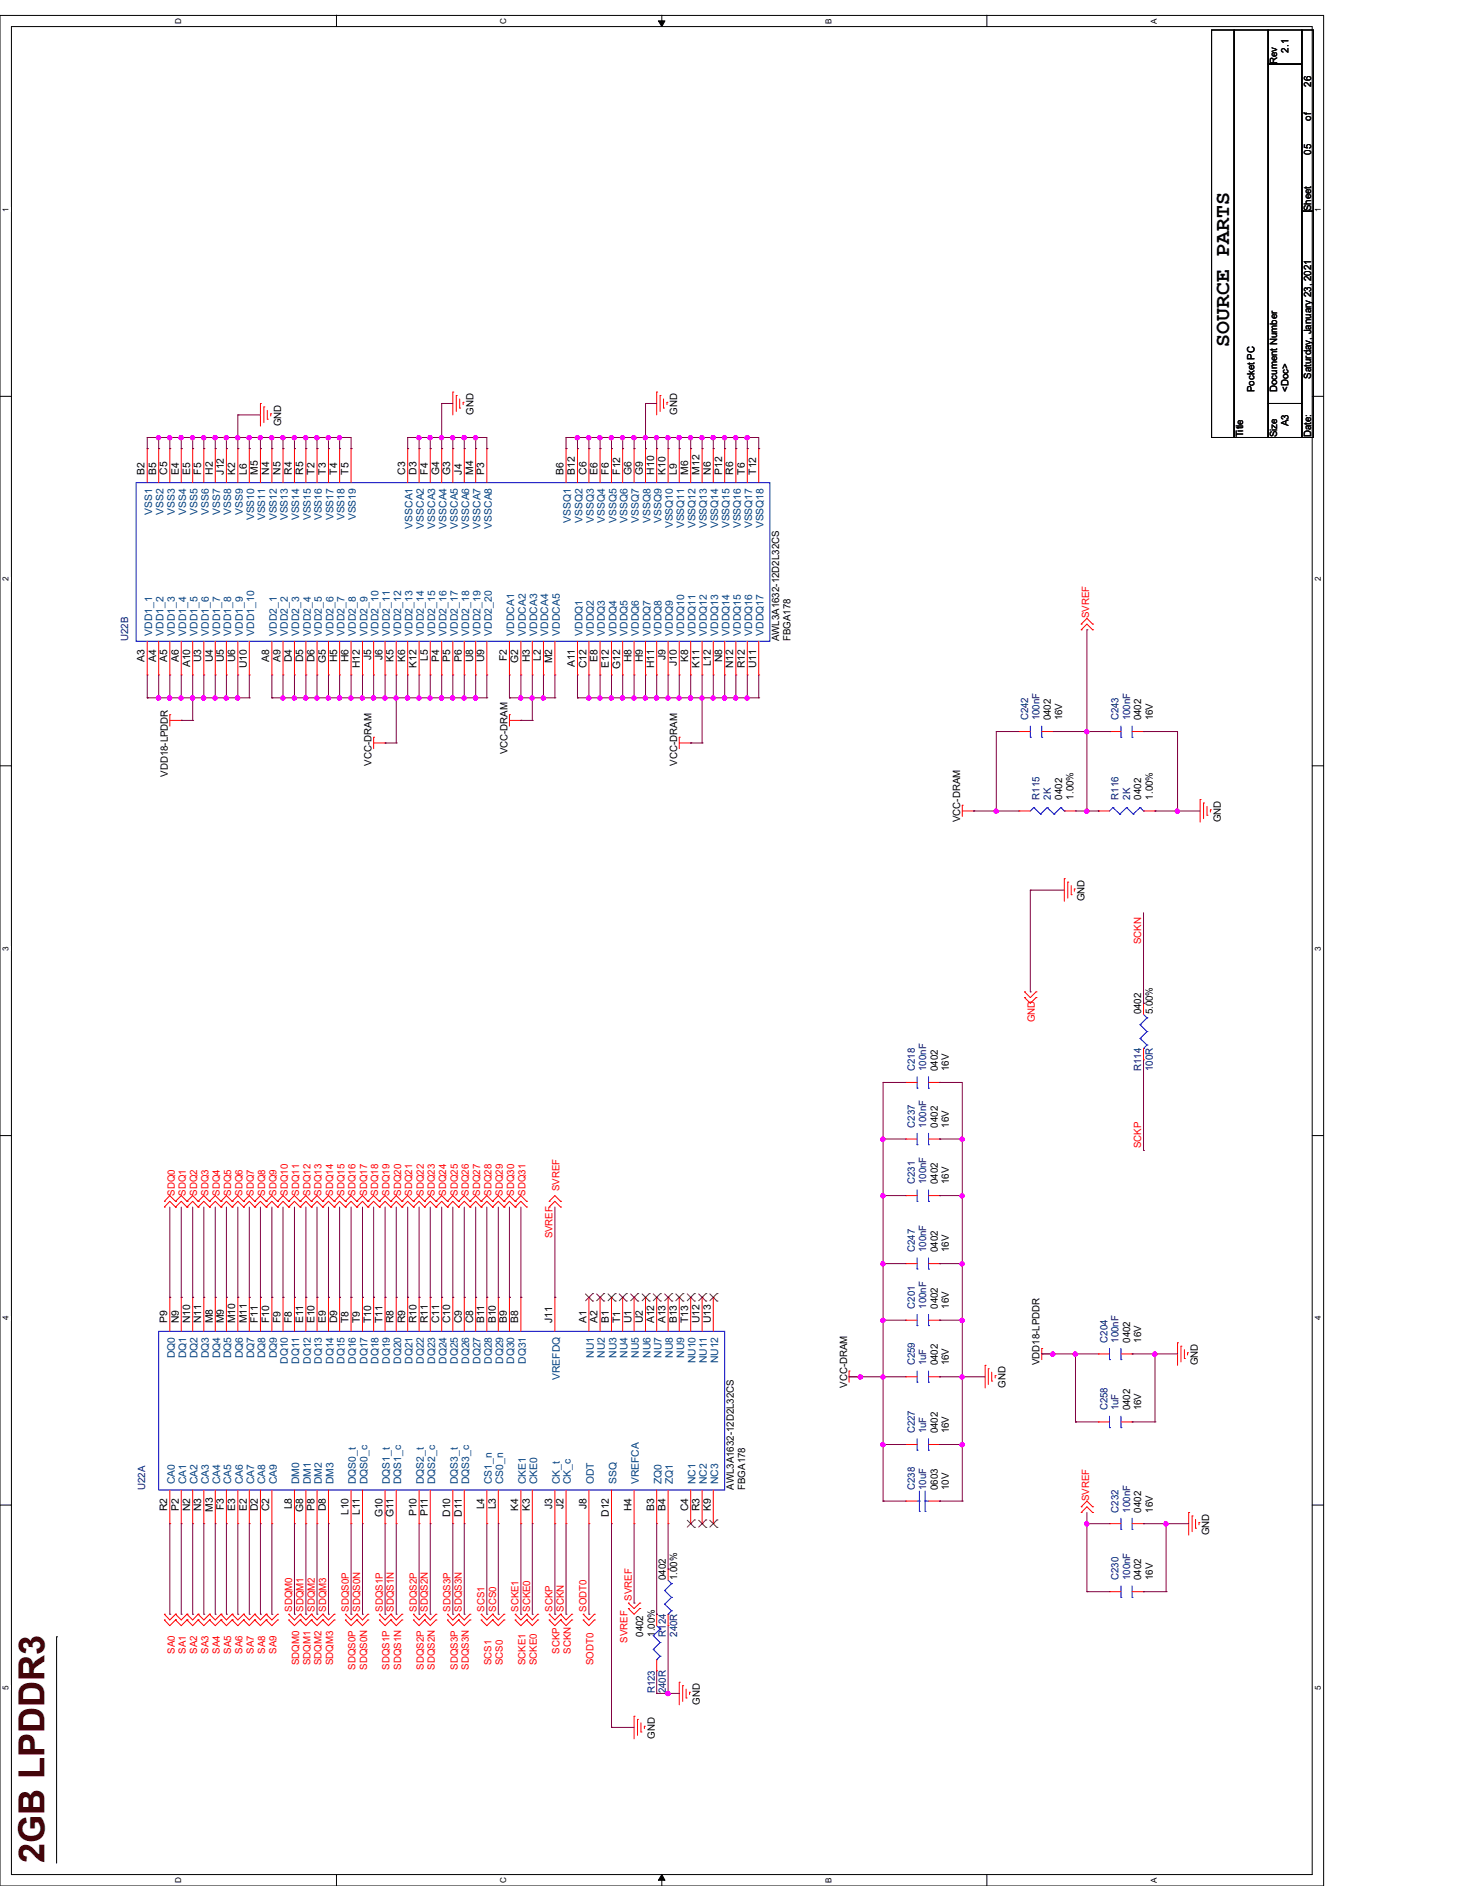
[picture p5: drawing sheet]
<svg xmlns="http://www.w3.org/2000/svg" width="216mm" height="279mm" viewBox="0 0 216 279" stroke-linecap="round" stroke-linejoin="round" font-family="sans-serif">
<defs><g id="words">
<text font-size="5.3" fill="#400000" x="6.6" y="276" transform="rotate(-90 6.6 276)">2GB LPDDR3</text>
<text font-size="3.2" x="182" y="51.4" transform="rotate(-90 182 51.4)">SOURCE PARTS</text>
<g font-size="1.5">
<text x="189.1" y="9.5" transform="rotate(-90 189.1 9.5)">Rev</text>
<text x="190.8" y="7.8" transform="rotate(-90 190.8 7.8)">2.1</text>
<text x="194.1" y="17.9" transform="rotate(-90 194.1 17.9)">of</text>
<text x="194.1" y="12.8" transform="rotate(-90 194.1 12.8)">26</text>
<text x="194.1" y="22.9" transform="rotate(-90 194.1 22.9)">05</text>
<text x="194.1" y="31.3" transform="rotate(-90 194.1 31.3)">Sheet</text>
<text x="185.8" y="58.1" transform="rotate(-90 185.8 58.1)">Pocket PC</text>
<text x="189.1" y="58.1" transform="rotate(-90 189.1 58.1)">Document Number</text>
<text x="190.8" y="58.1" transform="rotate(-90 190.8 58.1)">&lt;Doc&gt;</text>
<text x="194.1" y="56.1" transform="rotate(-90 194.1 56.1)">Saturday, January 23, 2021</text>
<text x="41.6" y="63.1" transform="rotate(-90 41.6 63.1)">GND</text>
<text x="70.1" y="61.5" transform="rotate(-90 70.1 61.5)">GND</text>
<text x="100.3" y="61.5" transform="rotate(-90 100.3 61.5)">GND</text>
<text x="184.1" y="64.8" transform="rotate(-90 184.1 64.8)">Title</text>
<text x="189.1" y="64.8" transform="rotate(-90 189.1 64.8)">Size</text>
<text x="190.8" y="63.1" transform="rotate(-90 190.8 63.1)">A3</text>
<text x="194.1" y="64.8" transform="rotate(-90 194.1 64.8)">Date:</text>
<text x="21.4" y="70.3" transform="rotate(-90 21.4 70.3)">B2</text>
<text x="23.1" y="70.3" transform="rotate(-90 23.1 70.3)">B5</text>
<text x="24.8" y="70.3" transform="rotate(-90 24.8 70.3)">C5</text>
<text x="26.5" y="70.3" transform="rotate(-90 26.5 70.3)">E4</text>
<text x="28.2" y="70.3" transform="rotate(-90 28.2 70.3)">E5</text>
<text x="29.8" y="70.3" transform="rotate(-90 29.8 70.3)">F5</text>
<text x="31.5" y="70.3" transform="rotate(-90 31.5 70.3)">H2</text>
<text x="33.1" y="70.3" transform="rotate(-90 33.1 70.3)">J12</text>
<text x="34.8" y="70.3" transform="rotate(-90 34.8 70.3)">K2</text>
<text x="36.5" y="70.3" transform="rotate(-90 36.5 70.3)">L6</text>
<text x="38.2" y="70.3" transform="rotate(-90 38.2 70.3)">M5</text>
<text x="39.9" y="70.3" transform="rotate(-90 39.9 70.3)">N4</text>
<text x="41.5" y="70.3" transform="rotate(-90 41.5 70.3)">N5</text>
<text x="43.2" y="70.3" transform="rotate(-90 43.2 70.3)">R4</text>
<text x="44.9" y="70.3" transform="rotate(-90 44.9 70.3)">R5</text>
<text x="46.6" y="70.3" transform="rotate(-90 46.6 70.3)">T2</text>
<text x="48.3" y="70.3" transform="rotate(-90 48.3 70.3)">T3</text>
<text x="49.9" y="70.3" transform="rotate(-90 49.9 70.3)">T4</text>
<text x="51.6" y="70.3" transform="rotate(-90 51.6 70.3)">T5</text>
<text x="60" y="70.3" transform="rotate(-90 60 70.3)">C3</text>
<text x="61.7" y="70.3" transform="rotate(-90 61.7 70.3)">D3</text>
<text x="63.3" y="70.3" transform="rotate(-90 63.3 70.3)">F4</text>
<text x="65" y="70.3" transform="rotate(-90 65 70.3)">G4</text>
<text x="66.7" y="70.3" transform="rotate(-90 66.7 70.3)">G3</text>
<text x="68.4" y="70.3" transform="rotate(-90 68.4 70.3)">J4</text>
<text x="70.1" y="70.3" transform="rotate(-90 70.1 70.3)">M4</text>
<text x="71.7" y="70.3" transform="rotate(-90 71.7 70.3)">P3</text>
<text x="83.4" y="70.3" transform="rotate(-90 83.4 70.3)">B6</text>
<text x="85.1" y="70.3" transform="rotate(-90 85.1 70.3)">B12</text>
<text x="86.8" y="70.3" transform="rotate(-90 86.8 70.3)">C6</text>
<text x="88.5" y="70.3" transform="rotate(-90 88.5 70.3)">E6</text>
<text x="90.2" y="70.3" transform="rotate(-90 90.2 70.3)">F6</text>
<text x="91.8" y="70.3" transform="rotate(-90 91.8 70.3)">F12</text>
<text x="93.5" y="70.3" transform="rotate(-90 93.5 70.3)">G6</text>
<text x="95.2" y="70.3" transform="rotate(-90 95.2 70.3)">G9</text>
<text x="96.9" y="70.3" transform="rotate(-90 96.9 70.3)">H10</text>
<text x="98.6" y="70.3" transform="rotate(-90 98.6 70.3)">K10</text>
<text x="100.2" y="70.3" transform="rotate(-90 100.2 70.3)">L9</text>
<text x="101.9" y="70.3" transform="rotate(-90 101.9 70.3)">M6</text>
<text x="103.6" y="70.3" transform="rotate(-90 103.6 70.3)">M12</text>
<text x="105.2" y="70.3" transform="rotate(-90 105.2 70.3)">N6</text>
<text x="106.9" y="70.3" transform="rotate(-90 106.9 70.3)">P12</text>
<text x="108.6" y="70.3" transform="rotate(-90 108.6 70.3)">R6</text>
<text x="110.3" y="70.3" transform="rotate(-90 110.3 70.3)">T6</text>
<text x="112" y="70.3" transform="rotate(-90 112 70.3)">T12</text>
<text x="115.4" y="95" transform="rotate(-90 115.4 95)">AWL3A1632-12D2L32CS</text>
<text x="117.1" y="95" transform="rotate(-90 117.1 95)">FBGA178</text>
<text x="21.4" y="98" transform="rotate(-90 21.4 98)">A3</text>
<text x="23.1" y="98" transform="rotate(-90 23.1 98)">A4</text>
<text x="24.8" y="98" transform="rotate(-90 24.8 98)">A5</text>
<text x="26.5" y="98" transform="rotate(-90 26.5 98)">A6</text>
<text x="28.2" y="98.8" transform="rotate(-90 28.2 98.8)">A10</text>
<text x="29.8" y="98.1" transform="rotate(-90 29.8 98.1)">U3</text>
<text x="31.5" y="98.1" transform="rotate(-90 31.5 98.1)">U4</text>
<text x="33.1" y="98.1" transform="rotate(-90 33.1 98.1)">U5</text>
<text x="34.8" y="98.1" transform="rotate(-90 34.8 98.1)">U6</text>
<text x="36.5" y="99" transform="rotate(-90 36.5 99)">U10</text>
<text x="39.9" y="98" transform="rotate(-90 39.9 98)">A8</text>
<text x="41.5" y="98" transform="rotate(-90 41.5 98)">A9</text>
<text x="43.2" y="98.1" transform="rotate(-90 43.2 98.1)">D4</text>
<text x="44.9" y="98.1" transform="rotate(-90 44.9 98.1)">D5</text>
<text x="46.6" y="98.1" transform="rotate(-90 46.6 98.1)">D6</text>
<text x="48.3" y="98.2" transform="rotate(-90 48.3 98.2)">G5</text>
<text x="49.9" y="98.1" transform="rotate(-90 49.9 98.1)">H5</text>
<text x="51.6" y="98.1" transform="rotate(-90 51.6 98.1)">H6</text>
<text x="53.3" y="99" transform="rotate(-90 53.3 99)">H12</text>
<text x="54.9" y="97.8" transform="rotate(-90 54.9 97.8)">J5</text>
<text x="56.6" y="97.8" transform="rotate(-90 56.6 97.8)">J6</text>
<text x="58.3" y="98" transform="rotate(-90 58.3 98)">K5</text>
<text x="60" y="98" transform="rotate(-90 60 98)">K6</text>
<text x="61.7" y="98.9" transform="rotate(-90 61.7 98.9)">K12</text>
<text x="63.3" y="97.9" transform="rotate(-90 63.3 97.9)">L5</text>
<text x="65" y="98" transform="rotate(-90 65 98)">P4</text>
<text x="66.7" y="98" transform="rotate(-90 66.7 98)">P5</text>
<text x="68.4" y="98" transform="rotate(-90 68.4 98)">P6</text>
<text x="70.1" y="98.1" transform="rotate(-90 70.1 98.1)">U8</text>
<text x="71.7" y="98.1" transform="rotate(-90 71.7 98.1)">U9</text>
<text x="75.1" y="98" transform="rotate(-90 75.1 98)">F2</text>
<text x="76.8" y="98.2" transform="rotate(-90 76.8 98.2)">G2</text>
<text x="78.4" y="98.1" transform="rotate(-90 78.4 98.1)">H3</text>
<text x="80.1" y="97.9" transform="rotate(-90 80.1 97.9)">L2</text>
<text x="81.8" y="98.3" transform="rotate(-90 81.8 98.3)">M2</text>
<text x="85.1" y="98.8" transform="rotate(-90 85.1 98.8)">A11</text>
<text x="86.8" y="99" transform="rotate(-90 86.8 99)">C12</text>
<text x="88.5" y="98" transform="rotate(-90 88.5 98)">E8</text>
<text x="90.2" y="98.9" transform="rotate(-90 90.2 98.9)">E12</text>
<text x="91.8" y="99.1" transform="rotate(-90 91.8 99.1)">G12</text>
<text x="93.5" y="98.1" transform="rotate(-90 93.5 98.1)">H8</text>
<text x="95.2" y="98.1" transform="rotate(-90 95.2 98.1)">H9</text>
<text x="96.9" y="99" transform="rotate(-90 96.9 99)">H11</text>
<text x="98.6" y="97.8" transform="rotate(-90 98.6 97.8)">J9</text>
<text x="100.2" y="98.6" transform="rotate(-90 100.2 98.6)">J10</text>
<text x="101.9" y="98" transform="rotate(-90 101.9 98)">K8</text>
<text x="103.6" y="98.9" transform="rotate(-90 103.6 98.9)">K11</text>
<text x="105.2" y="98.7" transform="rotate(-90 105.2 98.7)">L12</text>
<text x="106.9" y="98.1" transform="rotate(-90 106.9 98.1)">N8</text>
<text x="108.6" y="99" transform="rotate(-90 108.6 99)">N12</text>
<text x="110.3" y="99" transform="rotate(-90 110.3 99)">R12</text>
<text x="112" y="99" transform="rotate(-90 112 99)">U11</text>
<text x="155.6" y="106.7" transform="rotate(-90 155.6 106.7)">0402</text>
<text x="157.3" y="106.7" transform="rotate(-90 157.3 106.7)">16V</text>
<text x="169" y="106.7" transform="rotate(-90 169 106.7)">0402</text>
<text x="170.7" y="106.7" transform="rotate(-90 170.7 106.7)">16V</text>
<text x="55" y="113.4" transform="rotate(-90 55 113.4)">VCC-DRAM</text>
<text x="75.1" y="111.8" transform="rotate(-90 75.1 111.8)">VCC-DRAM</text>
<text x="100.3" y="113.4" transform="rotate(-90 100.3 113.4)">VCC-DRAM</text>
<text x="24.8" y="115.1" transform="rotate(-90 24.8 115.1)">VDD18-LPDDR</text>
<text x="157.3" y="118.4" transform="rotate(-90 157.3 118.4)">0402</text>
<text x="159" y="118.4" transform="rotate(-90 159 118.4)">1.00%</text>
<text x="169" y="118.4" transform="rotate(-90 169 118.4)">0402</text>
<text x="170.7" y="118.4" transform="rotate(-90 170.7 118.4)">1.00%</text>
<text x="142.2" y="121.8" transform="rotate(-90 142.2 121.8)">VCC-DRAM</text>
<text x="180.8" y="121.8" transform="rotate(-90 180.8 121.8)">GND</text>
<text x="160.6" y="133.5" transform="rotate(-90 160.6 133.5)">GND</text>
<text x="169" y="150.3" transform="rotate(-90 169 150.3)">0402</text>
<text x="170.7" y="150.3" transform="rotate(-90 170.7 150.3)">5.00%</text>
<text x="138.9" y="158.7" transform="rotate(-90 138.9 158.7)">0402</text>
<text x="140.5" y="158.7" transform="rotate(-90 140.5 158.7)">16V</text>
<text x="138.9" y="167" transform="rotate(-90 138.9 167)">0402</text>
<text x="140.5" y="167" transform="rotate(-90 140.5 167)">16V</text>
<text x="138.9" y="175.4" transform="rotate(-90 138.9 175.4)">0402</text>
<text x="140.5" y="175.4" transform="rotate(-90 140.5 175.4)">16V</text>
<text x="138.9" y="185.5" transform="rotate(-90 138.9 185.5)">0402</text>
<text x="140.5" y="185.5" transform="rotate(-90 140.5 185.5)">16V</text>
<text x="24.8" y="196" transform="rotate(-90 24.8 196)">P9</text>
<text x="26.5" y="196" transform="rotate(-90 26.5 196)">N9</text>
<text x="28.2" y="196" transform="rotate(-90 28.2 196)">N10</text>
<text x="29.8" y="196" transform="rotate(-90 29.8 196)">N11</text>
<text x="31.5" y="196" transform="rotate(-90 31.5 196)">M8</text>
<text x="33.1" y="196" transform="rotate(-90 33.1 196)">M9</text>
<text x="34.8" y="196" transform="rotate(-90 34.8 196)">M10</text>
<text x="36.5" y="196" transform="rotate(-90 36.5 196)">M11</text>
<text x="38.2" y="196" transform="rotate(-90 38.2 196)">F11</text>
<text x="39.9" y="196" transform="rotate(-90 39.9 196)">F10</text>
<text x="41.5" y="196" transform="rotate(-90 41.5 196)">F9</text>
<text x="43.2" y="196" transform="rotate(-90 43.2 196)">F8</text>
<text x="44.9" y="196" transform="rotate(-90 44.9 196)">E11</text>
<text x="46.6" y="196" transform="rotate(-90 46.6 196)">E10</text>
<text x="48.3" y="196" transform="rotate(-90 48.3 196)">E9</text>
<text x="49.9" y="196" transform="rotate(-90 49.9 196)">D9</text>
<text x="51.6" y="196" transform="rotate(-90 51.6 196)">T8</text>
<text x="53.3" y="196" transform="rotate(-90 53.3 196)">T9</text>
<text x="54.9" y="196" transform="rotate(-90 54.9 196)">T10</text>
<text x="56.6" y="196" transform="rotate(-90 56.6 196)">T11</text>
<text x="58.3" y="196" transform="rotate(-90 58.3 196)">R8</text>
<text x="60" y="196" transform="rotate(-90 60 196)">R9</text>
<text x="61.7" y="196" transform="rotate(-90 61.7 196)">R10</text>
<text x="63.3" y="196" transform="rotate(-90 63.3 196)">R11</text>
<text x="65" y="196" transform="rotate(-90 65 196)">C11</text>
<text x="66.7" y="196" transform="rotate(-90 66.7 196)">C10</text>
<text x="68.4" y="196" transform="rotate(-90 68.4 196)">C9</text>
<text x="70.1" y="196" transform="rotate(-90 70.1 196)">C8</text>
<text x="71.7" y="196" transform="rotate(-90 71.7 196)">B11</text>
<text x="73.4" y="196" transform="rotate(-90 73.4 196)">B10</text>
<text x="75.1" y="196" transform="rotate(-90 75.1 196)">B9</text>
<text x="76.8" y="196" transform="rotate(-90 76.8 196)">B8</text>
<text x="81.8" y="196" transform="rotate(-90 81.8 196)">J11</text>
<text x="86.8" y="196" transform="rotate(-90 86.8 196)">A1</text>
<text x="88.5" y="196" transform="rotate(-90 88.5 196)">A2</text>
<text x="90.2" y="196" transform="rotate(-90 90.2 196)">B1</text>
<text x="91.8" y="196" transform="rotate(-90 91.8 196)">T1</text>
<text x="93.5" y="196" transform="rotate(-90 93.5 196)">U1</text>
<text x="95.2" y="196" transform="rotate(-90 95.2 196)">U2</text>
<text x="96.9" y="196" transform="rotate(-90 96.9 196)">A12</text>
<text x="98.6" y="196" transform="rotate(-90 98.6 196)">A13</text>
<text x="100.2" y="196" transform="rotate(-90 100.2 196)">B13</text>
<text x="101.9" y="196" transform="rotate(-90 101.9 196)">T13</text>
<text x="103.6" y="196" transform="rotate(-90 103.6 196)">U12</text>
<text x="105.2" y="196" transform="rotate(-90 105.2 196)">U13</text>
<text x="138.9" y="193.9" transform="rotate(-90 138.9 193.9)">0402</text>
<text x="140.5" y="193.9" transform="rotate(-90 140.5 193.9)">16V</text>
<text x="138.9" y="202.3" transform="rotate(-90 138.9 202.3)">0402</text>
<text x="140.5" y="202.3" transform="rotate(-90 140.5 202.3)">16V</text>
<text x="153.9" y="202.3" transform="rotate(-90 153.9 202.3)">VDD18-LPDDR</text>
<text x="167.3" y="198.9" transform="rotate(-90 167.3 198.9)">0402</text>
<text x="169" y="198.9" transform="rotate(-90 169 198.9)">16V</text>
<text x="177.4" y="202.3" transform="rotate(-90 177.4 202.3)">GND</text>
<text x="125.4" y="205.6" transform="rotate(-90 125.4 205.6)">VCC-DRAM</text>
<text x="148.9" y="205.6" transform="rotate(-90 148.9 205.6)">GND</text>
<text x="167.3" y="209" transform="rotate(-90 167.3 209)">0402</text>
<text x="169" y="209" transform="rotate(-90 169 209)">16V</text>
<text x="138.9" y="212.3" transform="rotate(-90 138.9 212.3)">0402</text>
<text x="140.5" y="212.3" transform="rotate(-90 140.5 212.3)">16V</text>
<text x="108.7" y="220.7" transform="rotate(-90 108.7 220.7)">AWL3A1632-12D2L32CS</text>
<text x="110.3" y="220.7" transform="rotate(-90 110.3 220.7)">FBGA178</text>
<text x="138.9" y="220.7" transform="rotate(-90 138.9 220.7)">0603</text>
<text x="140.5" y="220.7" transform="rotate(-90 140.5 220.7)">10V</text>
<text x="24.8" y="223.9" transform="rotate(-90 24.8 223.9)">R2</text>
<text x="26.5" y="223.8" transform="rotate(-90 26.5 223.8)">P2</text>
<text x="28.2" y="223.9" transform="rotate(-90 28.2 223.9)">N2</text>
<text x="29.8" y="223.9" transform="rotate(-90 29.8 223.9)">N3</text>
<text x="31.5" y="224" transform="rotate(-90 31.5 224)">M3</text>
<text x="33.1" y="223.7" transform="rotate(-90 33.1 223.7)">F3</text>
<text x="34.8" y="223.8" transform="rotate(-90 34.8 223.8)">E3</text>
<text x="36.5" y="223.8" transform="rotate(-90 36.5 223.8)">E2</text>
<text x="38.2" y="223.9" transform="rotate(-90 38.2 223.9)">D2</text>
<text x="39.9" y="223.9" transform="rotate(-90 39.9 223.9)">C2</text>
<text x="43.2" y="223.6" transform="rotate(-90 43.2 223.6)">L8</text>
<text x="44.9" y="223.9" transform="rotate(-90 44.9 223.9)">G8</text>
<text x="46.6" y="223.8" transform="rotate(-90 46.6 223.8)">P8</text>
<text x="48.3" y="223.9" transform="rotate(-90 48.3 223.9)">D8</text>
<text x="51.6" y="224.5" transform="rotate(-90 51.6 224.5)">L10</text>
<text x="53.3" y="224.5" transform="rotate(-90 53.3 224.5)">L11</text>
<text x="56.6" y="224.8" transform="rotate(-90 56.6 224.8)">G10</text>
<text x="58.3" y="224.8" transform="rotate(-90 58.3 224.8)">G11</text>
<text x="61.7" y="224.6" transform="rotate(-90 61.7 224.6)">P10</text>
<text x="63.3" y="224.6" transform="rotate(-90 63.3 224.6)">P11</text>
<text x="66.7" y="224.7" transform="rotate(-90 66.7 224.7)">D10</text>
<text x="68.4" y="224.7" transform="rotate(-90 68.4 224.7)">D11</text>
<text x="71.7" y="223.6" transform="rotate(-90 71.7 223.6)">L4</text>
<text x="73.4" y="223.6" transform="rotate(-90 73.4 223.6)">L3</text>
<text x="76.8" y="223.8" transform="rotate(-90 76.8 223.8)">K4</text>
<text x="78.4" y="223.8" transform="rotate(-90 78.4 223.8)">K3</text>
<text x="81.8" y="223.5" transform="rotate(-90 81.8 223.5)">J3</text>
<text x="83.4" y="223.5" transform="rotate(-90 83.4 223.5)">J2</text>
<text x="86.8" y="223.5" transform="rotate(-90 86.8 223.5)">J8</text>
<text x="90.2" y="224.7" transform="rotate(-90 90.2 224.7)">D12</text>
<text x="93.5" y="223.9" transform="rotate(-90 93.5 223.9)">H4</text>
<text x="96.9" y="223.8" transform="rotate(-90 96.9 223.8)">B3</text>
<text x="98.6" y="223.8" transform="rotate(-90 98.6 223.8)">B4</text>
<text x="101.9" y="223.9" transform="rotate(-90 101.9 223.9)">C4</text>
<text x="103.6" y="223.9" transform="rotate(-90 103.6 223.9)">R3</text>
<text x="105.2" y="223.8" transform="rotate(-90 105.2 223.8)">K9</text>
<text x="169" y="224.1" transform="rotate(-90 169 224.1)">0402</text>
<text x="170.7" y="224.1" transform="rotate(-90 170.7 224.1)">16V</text>
<text x="179.1" y="227.4" transform="rotate(-90 179.1 227.4)">GND</text>
<text x="98.6" y="234.1" transform="rotate(-90 98.6 234.1)">0402</text>
<text x="100.3" y="234.1" transform="rotate(-90 100.3 234.1)">1.00%</text>
<text x="169" y="234.1" transform="rotate(-90 169 234.1)">0402</text>
<text x="170.7" y="234.1" transform="rotate(-90 170.7 234.1)">16V</text>
<text x="95.2" y="242.5" transform="rotate(-90 95.2 242.5)">0402</text>
<text x="96.9" y="242.5" transform="rotate(-90 96.9 242.5)">1.00%</text>
<text x="96.9" y="257.6" transform="rotate(-90 96.9 257.6)">GND</text>
<text x="103.6" y="252.6" transform="rotate(-90 103.6 252.6)">GND</text>
</g>
<g font-size="1.5" fill="#004080">
<text x="22.5" y="76.2" transform="rotate(-90 22.5 76.2)">VSS1</text>
<text x="24.2" y="76.2" transform="rotate(-90 24.2 76.2)">VSS2</text>
<text x="25.9" y="76.2" transform="rotate(-90 25.9 76.2)">VSS3</text>
<text x="27.6" y="76.2" transform="rotate(-90 27.6 76.2)">VSS4</text>
<text x="29.3" y="76.2" transform="rotate(-90 29.3 76.2)">VSS5</text>
<text x="30.9" y="76.2" transform="rotate(-90 30.9 76.2)">VSS6</text>
<text x="32.6" y="76.2" transform="rotate(-90 32.6 76.2)">VSS7</text>
<text x="34.2" y="76.2" transform="rotate(-90 34.2 76.2)">VSS8</text>
<text x="35.9" y="76.2" transform="rotate(-90 35.9 76.2)">VSS9</text>
<text x="37.6" y="77.1" transform="rotate(-90 37.6 77.1)">VSS10</text>
<text x="39.3" y="77.1" transform="rotate(-90 39.3 77.1)">VSS11</text>
<text x="41" y="77.1" transform="rotate(-90 41 77.1)">VSS12</text>
<text x="42.6" y="77.1" transform="rotate(-90 42.6 77.1)">VSS13</text>
<text x="44.3" y="77.1" transform="rotate(-90 44.3 77.1)">VSS14</text>
<text x="46" y="77.1" transform="rotate(-90 46 77.1)">VSS15</text>
<text x="47.7" y="77.1" transform="rotate(-90 47.7 77.1)">VSS16</text>
<text x="49.4" y="77.1" transform="rotate(-90 49.4 77.1)">VSS17</text>
<text x="51" y="77.1" transform="rotate(-90 51 77.1)">VSS18</text>
<text x="52.7" y="77.1" transform="rotate(-90 52.7 77.1)">VSS19</text>
<text x="84.5" y="77.4" transform="rotate(-90 84.5 77.4)">VSSQ1</text>
<text x="86.2" y="77.4" transform="rotate(-90 86.2 77.4)">VSSQ2</text>
<text x="87.9" y="77.4" transform="rotate(-90 87.9 77.4)">VSSQ3</text>
<text x="89.6" y="77.4" transform="rotate(-90 89.6 77.4)">VSSQ4</text>
<text x="91.3" y="77.4" transform="rotate(-90 91.3 77.4)">VSSQ5</text>
<text x="92.9" y="77.4" transform="rotate(-90 92.9 77.4)">VSSQ6</text>
<text x="94.6" y="77.4" transform="rotate(-90 94.6 77.4)">VSSQ7</text>
<text x="96.3" y="77.4" transform="rotate(-90 96.3 77.4)">VSSQ8</text>
<text x="98" y="77.4" transform="rotate(-90 98 77.4)">VSSQ9</text>
<text x="61.1" y="78.3" transform="rotate(-90 61.1 78.3)">VSSCA1</text>
<text x="62.8" y="78.3" transform="rotate(-90 62.8 78.3)">VSSCA2</text>
<text x="64.4" y="78.3" transform="rotate(-90 64.4 78.3)">VSSCA3</text>
<text x="66.1" y="78.3" transform="rotate(-90 66.1 78.3)">VSSCA4</text>
<text x="67.8" y="78.3" transform="rotate(-90 67.8 78.3)">VSSCA5</text>
<text x="69.5" y="78.3" transform="rotate(-90 69.5 78.3)">VSSCA6</text>
<text x="71.2" y="78.3" transform="rotate(-90 71.2 78.3)">VSSCA7</text>
<text x="72.8" y="78.3" transform="rotate(-90 72.8 78.3)">VSSCA8</text>
<text x="99.7" y="78.3" transform="rotate(-90 99.7 78.3)">VSSQ10</text>
<text x="101.3" y="78.3" transform="rotate(-90 101.3 78.3)">VSSQ11</text>
<text x="103" y="78.3" transform="rotate(-90 103 78.3)">VSSQ12</text>
<text x="104.7" y="78.3" transform="rotate(-90 104.7 78.3)">VSSQ13</text>
<text x="106.3" y="78.3" transform="rotate(-90 106.3 78.3)">VSSQ14</text>
<text x="108" y="78.3" transform="rotate(-90 108 78.3)">VSSQ15</text>
<text x="109.7" y="78.3" transform="rotate(-90 109.7 78.3)">VSSQ16</text>
<text x="111.4" y="78.3" transform="rotate(-90 111.4 78.3)">VSSQ17</text>
<text x="113.1" y="78.3" transform="rotate(-90 113.1 78.3)">VSSQ18</text>
<text x="22.5" y="94.1" transform="rotate(-90 22.5 94.1)">VDD1_1</text>
<text x="24.2" y="94.1" transform="rotate(-90 24.2 94.1)">VDD1_2</text>
<text x="25.9" y="94.1" transform="rotate(-90 25.9 94.1)">VDD1_3</text>
<text x="27.6" y="94.1" transform="rotate(-90 27.6 94.1)">VDD1_4</text>
<text x="29.3" y="94.1" transform="rotate(-90 29.3 94.1)">VDD1_5</text>
<text x="30.9" y="94.1" transform="rotate(-90 30.9 94.1)">VDD1_6</text>
<text x="32.6" y="94.1" transform="rotate(-90 32.6 94.1)">VDD1_7</text>
<text x="34.2" y="94.1" transform="rotate(-90 34.2 94.1)">VDD1_8</text>
<text x="35.9" y="94.1" transform="rotate(-90 35.9 94.1)">VDD1_9</text>
<text x="37.6" y="94.1" transform="rotate(-90 37.6 94.1)">VDD1_10</text>
<text x="41" y="94.1" transform="rotate(-90 41 94.1)">VDD2_1</text>
<text x="42.6" y="94.1" transform="rotate(-90 42.6 94.1)">VDD2_2</text>
<text x="44.3" y="94.1" transform="rotate(-90 44.3 94.1)">VDD2_3</text>
<text x="46" y="94.1" transform="rotate(-90 46 94.1)">VDD2_4</text>
<text x="47.7" y="94.1" transform="rotate(-90 47.7 94.1)">VDD2_5</text>
<text x="49.4" y="94.1" transform="rotate(-90 49.4 94.1)">VDD2_6</text>
<text x="51" y="94.1" transform="rotate(-90 51 94.1)">VDD2_7</text>
<text x="52.7" y="94.1" transform="rotate(-90 52.7 94.1)">VDD2_8</text>
<text x="54.4" y="94.1" transform="rotate(-90 54.4 94.1)">VDD2_9</text>
<text x="56" y="94.1" transform="rotate(-90 56 94.1)">VDD2_10</text>
<text x="57.7" y="94.1" transform="rotate(-90 57.7 94.1)">VDD2_11</text>
<text x="59.4" y="94.1" transform="rotate(-90 59.4 94.1)">VDD2_12</text>
<text x="61.1" y="94.1" transform="rotate(-90 61.1 94.1)">VDD2_13</text>
<text x="62.8" y="94.1" transform="rotate(-90 62.8 94.1)">VDD2_14</text>
<text x="64.4" y="94.1" transform="rotate(-90 64.4 94.1)">VDD2_15</text>
<text x="66.1" y="94.1" transform="rotate(-90 66.1 94.1)">VDD2_16</text>
<text x="67.8" y="94.1" transform="rotate(-90 67.8 94.1)">VDD2_17</text>
<text x="69.5" y="94.1" transform="rotate(-90 69.5 94.1)">VDD2_18</text>
<text x="71.2" y="94.1" transform="rotate(-90 71.2 94.1)">VDD2_19</text>
<text x="72.8" y="94.1" transform="rotate(-90 72.8 94.1)">VDD2_20</text>
<text x="76.2" y="94.1" transform="rotate(-90 76.2 94.1)">VDDCA1</text>
<text x="77.9" y="94.1" transform="rotate(-90 77.9 94.1)">VDDCA2</text>
<text x="79.5" y="94.1" transform="rotate(-90 79.5 94.1)">VDDCA3</text>
<text x="81.2" y="94.1" transform="rotate(-90 81.2 94.1)">VDDCA4</text>
<text x="82.9" y="94.1" transform="rotate(-90 82.9 94.1)">VDDCA5</text>
<text x="86.2" y="94.1" transform="rotate(-90 86.2 94.1)">VDDQ1</text>
<text x="87.9" y="94.1" transform="rotate(-90 87.9 94.1)">VDDQ2</text>
<text x="89.6" y="94.1" transform="rotate(-90 89.6 94.1)">VDDQ3</text>
<text x="91.3" y="94.1" transform="rotate(-90 91.3 94.1)">VDDQ4</text>
<text x="92.9" y="94.1" transform="rotate(-90 92.9 94.1)">VDDQ5</text>
<text x="94.6" y="94.1" transform="rotate(-90 94.6 94.1)">VDDQ6</text>
<text x="96.3" y="94.1" transform="rotate(-90 96.3 94.1)">VDDQ7</text>
<text x="98" y="94.1" transform="rotate(-90 98 94.1)">VDDQ8</text>
<text x="99.7" y="94.1" transform="rotate(-90 99.7 94.1)">VDDQ9</text>
<text x="101.3" y="94.1" transform="rotate(-90 101.3 94.1)">VDDQ10</text>
<text x="103" y="94.1" transform="rotate(-90 103 94.1)">VDDQ11</text>
<text x="104.7" y="94.1" transform="rotate(-90 104.7 94.1)">VDDQ12</text>
<text x="106.3" y="94.1" transform="rotate(-90 106.3 94.1)">VDDQ13</text>
<text x="108" y="94.1" transform="rotate(-90 108 94.1)">VDDQ14</text>
<text x="109.7" y="94.1" transform="rotate(-90 109.7 94.1)">VDDQ15</text>
<text x="111.4" y="94.1" transform="rotate(-90 111.4 94.1)">VDDQ16</text>
<text x="113.1" y="94.1" transform="rotate(-90 113.1 94.1)">VDDQ17</text>
<text x="25.9" y="201.2" transform="rotate(-90 25.9 201.2)">DQ0</text>
<text x="27.6" y="201.2" transform="rotate(-90 27.6 201.2)">DQ1</text>
<text x="29.3" y="201.2" transform="rotate(-90 29.3 201.2)">DQ2</text>
<text x="30.9" y="201.2" transform="rotate(-90 30.9 201.2)">DQ3</text>
<text x="32.6" y="201.2" transform="rotate(-90 32.6 201.2)">DQ4</text>
<text x="34.2" y="201.2" transform="rotate(-90 34.2 201.2)">DQ5</text>
<text x="35.9" y="201.2" transform="rotate(-90 35.9 201.2)">DQ6</text>
<text x="37.6" y="201.2" transform="rotate(-90 37.6 201.2)">DQ7</text>
<text x="39.3" y="201.2" transform="rotate(-90 39.3 201.2)">DQ8</text>
<text x="41" y="201.2" transform="rotate(-90 41 201.2)">DQ9</text>
<text x="42.6" y="202.1" transform="rotate(-90 42.6 202.1)">DQ10</text>
<text x="44.3" y="202.1" transform="rotate(-90 44.3 202.1)">DQ11</text>
<text x="46" y="202.1" transform="rotate(-90 46 202.1)">DQ12</text>
<text x="47.7" y="202.1" transform="rotate(-90 47.7 202.1)">DQ13</text>
<text x="49.4" y="202.1" transform="rotate(-90 49.4 202.1)">DQ14</text>
<text x="51" y="202.1" transform="rotate(-90 51 202.1)">DQ15</text>
<text x="52.7" y="202.1" transform="rotate(-90 52.7 202.1)">DQ16</text>
<text x="54.4" y="202.1" transform="rotate(-90 54.4 202.1)">DQ17</text>
<text x="56" y="202.1" transform="rotate(-90 56 202.1)">DQ18</text>
<text x="57.7" y="202.1" transform="rotate(-90 57.7 202.1)">DQ19</text>
<text x="59.4" y="202.1" transform="rotate(-90 59.4 202.1)">DQ20</text>
<text x="61.1" y="202.1" transform="rotate(-90 61.1 202.1)">DQ21</text>
<text x="62.8" y="202.1" transform="rotate(-90 62.8 202.1)">DQ22</text>
<text x="64.4" y="202.1" transform="rotate(-90 64.4 202.1)">DQ23</text>
<text x="66.1" y="202.1" transform="rotate(-90 66.1 202.1)">DQ24</text>
<text x="67.8" y="202.1" transform="rotate(-90 67.8 202.1)">DQ25</text>
<text x="69.5" y="202.1" transform="rotate(-90 69.5 202.1)">DQ26</text>
<text x="71.2" y="202.1" transform="rotate(-90 71.2 202.1)">DQ27</text>
<text x="72.8" y="202.1" transform="rotate(-90 72.8 202.1)">DQ28</text>
<text x="74.5" y="202.1" transform="rotate(-90 74.5 202.1)">DQ29</text>
<text x="76.2" y="202.1" transform="rotate(-90 76.2 202.1)">DQ30</text>
<text x="77.9" y="202.1" transform="rotate(-90 77.9 202.1)">DQ31</text>
<text x="87.9" y="201.1" transform="rotate(-90 87.9 201.1)">NU1</text>
<text x="89.6" y="201.1" transform="rotate(-90 89.6 201.1)">NU2</text>
<text x="91.3" y="201.1" transform="rotate(-90 91.3 201.1)">NU3</text>
<text x="92.9" y="201.1" transform="rotate(-90 92.9 201.1)">NU4</text>
<text x="94.6" y="201.1" transform="rotate(-90 94.6 201.1)">NU5</text>
<text x="96.3" y="201.1" transform="rotate(-90 96.3 201.1)">NU6</text>
<text x="98" y="201.1" transform="rotate(-90 98 201.1)">NU7</text>
<text x="99.7" y="201.1" transform="rotate(-90 99.7 201.1)">NU8</text>
<text x="101.3" y="201.1" transform="rotate(-90 101.3 201.1)">NU9</text>
<text x="103" y="202" transform="rotate(-90 103 202)">NU10</text>
<text x="104.7" y="202" transform="rotate(-90 104.7 202)">NU11</text>
<text x="106.3" y="202" transform="rotate(-90 106.3 202)">NU12</text>
<text x="82.9" y="204.4" transform="rotate(-90 82.9 204.4)">VREFDQ</text>
<text x="25.9" y="219.9" transform="rotate(-90 25.9 219.9)">CA0</text>
<text x="27.6" y="219.9" transform="rotate(-90 27.6 219.9)">CA1</text>
<text x="29.3" y="219.9" transform="rotate(-90 29.3 219.9)">CA2</text>
<text x="30.9" y="219.9" transform="rotate(-90 30.9 219.9)">CA3</text>
<text x="32.6" y="219.9" transform="rotate(-90 32.6 219.9)">CA4</text>
<text x="34.2" y="219.9" transform="rotate(-90 34.2 219.9)">CA5</text>
<text x="35.9" y="219.9" transform="rotate(-90 35.9 219.9)">CA6</text>
<text x="37.6" y="219.9" transform="rotate(-90 37.6 219.9)">CA7</text>
<text x="39.3" y="219.9" transform="rotate(-90 39.3 219.9)">CA8</text>
<text x="41" y="219.9" transform="rotate(-90 41 219.9)">CA9</text>
<text x="44.3" y="219.9" transform="rotate(-90 44.3 219.9)">DM0</text>
<text x="46" y="219.9" transform="rotate(-90 46 219.9)">DM1</text>
<text x="47.7" y="219.9" transform="rotate(-90 47.7 219.9)">DM2</text>
<text x="49.4" y="219.9" transform="rotate(-90 49.4 219.9)">DM3</text>
<text x="52.7" y="219.9" transform="rotate(-90 52.7 219.9)">DQS0_t</text>
<text x="54.4" y="219.9" transform="rotate(-90 54.4 219.9)">DQS0_c</text>
<text x="57.7" y="219.9" transform="rotate(-90 57.7 219.9)">DQS1_t</text>
<text x="59.4" y="219.9" transform="rotate(-90 59.4 219.9)">DQS1_c</text>
<text x="62.8" y="219.9" transform="rotate(-90 62.8 219.9)">DQS2_t</text>
<text x="64.4" y="219.9" transform="rotate(-90 64.4 219.9)">DQS2_c</text>
<text x="67.8" y="219.9" transform="rotate(-90 67.8 219.9)">DQS3_t</text>
<text x="69.5" y="219.9" transform="rotate(-90 69.5 219.9)">DQS3_c</text>
<text x="72.8" y="219.9" transform="rotate(-90 72.8 219.9)">CS1_n</text>
<text x="74.5" y="219.9" transform="rotate(-90 74.5 219.9)">CS0_n</text>
<text x="77.9" y="219.9" transform="rotate(-90 77.9 219.9)">CKE1</text>
<text x="79.5" y="219.9" transform="rotate(-90 79.5 219.9)">CKE0</text>
<text x="82.9" y="219.9" transform="rotate(-90 82.9 219.9)">CK_t</text>
<text x="84.5" y="219.9" transform="rotate(-90 84.5 219.9)">CK_c</text>
<text x="87.9" y="219.9" transform="rotate(-90 87.9 219.9)">ODT</text>
<text x="91.3" y="219.9" transform="rotate(-90 91.3 219.9)">SSQ</text>
<text x="94.6" y="219.9" transform="rotate(-90 94.6 219.9)">VREFCA</text>
<text x="98" y="219.9" transform="rotate(-90 98 219.9)">ZQ0</text>
<text x="99.7" y="219.9" transform="rotate(-90 99.7 219.9)">ZQ1</text>
<text x="103" y="219.9" transform="rotate(-90 103 219.9)">NC1</text>
<text x="104.7" y="219.9" transform="rotate(-90 104.7 219.9)">NC2</text>
<text x="106.3" y="219.9" transform="rotate(-90 106.3 219.9)">NC3</text>
</g>
<g font-size="1.5" fill="#000080">
<text x="19" y="95" transform="rotate(-90 19 95)">U22B</text>
<text x="152.2" y="106.7" transform="rotate(-90 152.2 106.7)">C242</text>
<text x="153.9" y="106.7" transform="rotate(-90 153.9 106.7)">100nF</text>
<text x="165.7" y="106.7" transform="rotate(-90 165.7 106.7)">C243</text>
<text x="167.3" y="106.7" transform="rotate(-90 167.3 106.7)">100nF</text>
<text x="153.9" y="118.4" transform="rotate(-90 153.9 118.4)">R115</text>
<text x="155.6" y="118.4" transform="rotate(-90 155.6 118.4)">2K</text>
<text x="165.7" y="118.4" transform="rotate(-90 165.7 118.4)">R116</text>
<text x="167.3" y="118.4" transform="rotate(-90 167.3 118.4)">2K</text>
<text x="135.5" y="158.7" transform="rotate(-90 135.5 158.7)">C218</text>
<text x="137.2" y="158.7" transform="rotate(-90 137.2 158.7)">100nF</text>
<text x="169" y="158.7" transform="rotate(-90 169 158.7)">R114</text>
<text x="170.7" y="158.7" transform="rotate(-90 170.7 158.7)">100R</text>
<text x="135.5" y="167" transform="rotate(-90 135.5 167)">C237</text>
<text x="137.2" y="167" transform="rotate(-90 137.2 167)">100nF</text>
<text x="135.5" y="175.4" transform="rotate(-90 135.5 175.4)">C231</text>
<text x="137.2" y="175.4" transform="rotate(-90 137.2 175.4)">100nF</text>
<text x="135.5" y="185.5" transform="rotate(-90 135.5 185.5)">C247</text>
<text x="137.2" y="185.5" transform="rotate(-90 137.2 185.5)">100nF</text>
<text x="135.5" y="193.9" transform="rotate(-90 135.5 193.9)">C201</text>
<text x="137.2" y="193.9" transform="rotate(-90 137.2 193.9)">100nF</text>
<text x="135.5" y="202.3" transform="rotate(-90 135.5 202.3)">C259</text>
<text x="137.2" y="202.3" transform="rotate(-90 137.2 202.3)">1uF</text>
<text x="164" y="198.9" transform="rotate(-90 164 198.9)">C204</text>
<text x="165.7" y="198.9" transform="rotate(-90 165.7 198.9)">100nF</text>
<text x="164" y="209" transform="rotate(-90 164 209)">C258</text>
<text x="165.7" y="209" transform="rotate(-90 165.7 209)">1uF</text>
<text x="135.5" y="212.3" transform="rotate(-90 135.5 212.3)">C227</text>
<text x="137.2" y="212.3" transform="rotate(-90 137.2 212.3)">1uF</text>
<text x="21.5" y="220.7" transform="rotate(-90 21.5 220.7)">U22A</text>
<text x="135.5" y="220.7" transform="rotate(-90 135.5 220.7)">C238</text>
<text x="137.2" y="220.7" transform="rotate(-90 137.2 220.7)">10uF</text>
<text x="165.7" y="224.1" transform="rotate(-90 165.7 224.1)">C232</text>
<text x="167.3" y="224.1" transform="rotate(-90 167.3 224.1)">100nF</text>
<text x="165.7" y="234.1" transform="rotate(-90 165.7 234.1)">C230</text>
<text x="167.3" y="234.1" transform="rotate(-90 167.3 234.1)">100nF</text>
<text x="98.6" y="242.5" transform="rotate(-90 98.6 242.5)">R124</text>
<text x="100.3" y="242.5" transform="rotate(-90 100.3 242.5)">240R</text>
<text x="96.9" y="250.9" transform="rotate(-90 96.9 250.9)">R123</text>
<text x="98.6" y="250.9" transform="rotate(-90 98.6 250.9)">240R</text>
</g>
<g font-size="1.5" fill="#f00">
<text x="161.3" y="91.6" transform="rotate(-90 161.3 91.6)">SVREF</text>
<text x="169" y="139.9" transform="rotate(-90 169 139.9)">SCKN</text>
<text x="153.2" y="151.5" transform="rotate(-90 153.2 151.5)">GND</text>
<text x="169" y="170.1" transform="rotate(-90 169 170.1)">SCKP</text>
<text x="25.9" y="177.1" transform="rotate(-90 25.9 177.1)">SDQ0</text>
<text x="27.5" y="177.1" transform="rotate(-90 27.5 177.1)">SDQ1</text>
<text x="29.2" y="177.1" transform="rotate(-90 29.2 177.1)">SDQ2</text>
<text x="30.9" y="177.1" transform="rotate(-90 30.9 177.1)">SDQ3</text>
<text x="32.6" y="177.1" transform="rotate(-90 32.6 177.1)">SDQ4</text>
<text x="34.2" y="177.1" transform="rotate(-90 34.2 177.1)">SDQ5</text>
<text x="35.9" y="177.1" transform="rotate(-90 35.9 177.1)">SDQ6</text>
<text x="37.6" y="177.1" transform="rotate(-90 37.6 177.1)">SDQ7</text>
<text x="39.2" y="177.1" transform="rotate(-90 39.2 177.1)">SDQ8</text>
<text x="40.9" y="177.1" transform="rotate(-90 40.9 177.1)">SDQ9</text>
<text x="42.6" y="177.1" transform="rotate(-90 42.6 177.1)">SDQ10</text>
<text x="44.3" y="177.1" transform="rotate(-90 44.3 177.1)">SDQ11</text>
<text x="46" y="177.1" transform="rotate(-90 46 177.1)">SDQ12</text>
<text x="47.6" y="177.1" transform="rotate(-90 47.6 177.1)">SDQ13</text>
<text x="49.3" y="177.1" transform="rotate(-90 49.3 177.1)">SDQ14</text>
<text x="51" y="177.1" transform="rotate(-90 51 177.1)">SDQ15</text>
<text x="52.7" y="177.1" transform="rotate(-90 52.7 177.1)">SDQ16</text>
<text x="54.4" y="177.1" transform="rotate(-90 54.4 177.1)">SDQ17</text>
<text x="56" y="177.1" transform="rotate(-90 56 177.1)">SDQ18</text>
<text x="57.7" y="177.1" transform="rotate(-90 57.7 177.1)">SDQ19</text>
<text x="59.4" y="177.1" transform="rotate(-90 59.4 177.1)">SDQ20</text>
<text x="61" y="177.1" transform="rotate(-90 61 177.1)">SDQ21</text>
<text x="62.7" y="177.1" transform="rotate(-90 62.7 177.1)">SDQ22</text>
<text x="64.4" y="177.1" transform="rotate(-90 64.4 177.1)">SDQ23</text>
<text x="66.1" y="177.1" transform="rotate(-90 66.1 177.1)">SDQ24</text>
<text x="67.8" y="177.1" transform="rotate(-90 67.8 177.1)">SDQ25</text>
<text x="69.4" y="177.1" transform="rotate(-90 69.4 177.1)">SDQ26</text>
<text x="71.1" y="177.1" transform="rotate(-90 71.1 177.1)">SDQ27</text>
<text x="72.8" y="177.1" transform="rotate(-90 72.8 177.1)">SDQ28</text>
<text x="74.5" y="177.1" transform="rotate(-90 74.5 177.1)">SDQ29</text>
<text x="76.2" y="177.1" transform="rotate(-90 76.2 177.1)">SDQ30</text>
<text x="77.8" y="177.1" transform="rotate(-90 77.8 177.1)">SDQ31</text>
<text x="82.8" y="176.4" transform="rotate(-90 82.8 176.4)">SVREF</text>
<text x="81.8" y="183.5" transform="rotate(-90 81.8 183.5)">SVREF</text>
<text x="161.3" y="222.4" transform="rotate(-90 161.3 222.4)">SVREF</text>
<text x="43.3" y="238.8" transform="rotate(-90 43.3 238.8)">SDQM0</text>
<text x="45" y="238.8" transform="rotate(-90 45 238.8)">SDQM1</text>
<text x="46.6" y="238.8" transform="rotate(-90 46.6 238.8)">SDQM2</text>
<text x="48.3" y="238.8" transform="rotate(-90 48.3 238.8)">SDQM3</text>
<text x="51.6" y="238.8" transform="rotate(-90 51.6 238.8)">SDQS0P</text>
<text x="53.3" y="238.8" transform="rotate(-90 53.3 238.8)">SDQS0N</text>
<text x="56.7" y="238.8" transform="rotate(-90 56.7 238.8)">SDQS1P</text>
<text x="58.3" y="238.8" transform="rotate(-90 58.3 238.8)">SDQS1N</text>
<text x="61.7" y="238.8" transform="rotate(-90 61.7 238.8)">SDQS2P</text>
<text x="63.4" y="238.8" transform="rotate(-90 63.4 238.8)">SDQS2N</text>
<text x="66.7" y="238.8" transform="rotate(-90 66.7 238.8)">SDQS3P</text>
<text x="68.4" y="238.8" transform="rotate(-90 68.4 238.8)">SDQS3N</text>
<text x="71.8" y="238.8" transform="rotate(-90 71.8 238.8)">SCS1</text>
<text x="73.4" y="238.8" transform="rotate(-90 73.4 238.8)">SCS0</text>
<text x="76.8" y="238.8" transform="rotate(-90 76.8 238.8)">SCKE1</text>
<text x="78.5" y="238.8" transform="rotate(-90 78.5 238.8)">SCKE0</text>
<text x="81.8" y="238.8" transform="rotate(-90 81.8 238.8)">SCKP</text>
<text x="83.5" y="238.8" transform="rotate(-90 83.5 238.8)">SCKN</text>
<text x="86.9" y="238.8" transform="rotate(-90 86.9 238.8)">SODT0</text>
<text x="93.6" y="237.2" transform="rotate(-90 93.6 237.2)">SVREF</text>
<text x="25.9" y="245" transform="rotate(-90 25.9 245)">SA0</text>
<text x="27.5" y="245" transform="rotate(-90 27.5 245)">SA1</text>
<text x="29.2" y="245" transform="rotate(-90 29.2 245)">SA2</text>
<text x="30.9" y="245" transform="rotate(-90 30.9 245)">SA3</text>
<text x="32.6" y="245" transform="rotate(-90 32.6 245)">SA4</text>
<text x="34.2" y="245" transform="rotate(-90 34.2 245)">SA5</text>
<text x="35.9" y="245" transform="rotate(-90 35.9 245)">SA6</text>
<text x="37.6" y="245" transform="rotate(-90 37.6 245)">SA7</text>
<text x="39.2" y="245" transform="rotate(-90 39.2 245)">SA8</text>
<text x="40.9" y="245" transform="rotate(-90 40.9 245)">SA9</text>
<text x="82.8" y="245" transform="rotate(-90 82.8 245)">SCKP</text>
<text x="84.5" y="245" transform="rotate(-90 84.5 245)">SCKN</text>
<text x="92.9" y="243.3" transform="rotate(-90 92.9 243.3)">SVREF</text>
<text x="44.3" y="246.7" transform="rotate(-90 44.3 246.7)">SDQM0</text>
<text x="46" y="246.7" transform="rotate(-90 46 246.7)">SDQM1</text>
<text x="47.6" y="246.7" transform="rotate(-90 47.6 246.7)">SDQM2</text>
<text x="49.3" y="246.7" transform="rotate(-90 49.3 246.7)">SDQM3</text>
<text x="52.7" y="247.4" transform="rotate(-90 52.7 247.4)">SDQS0P</text>
<text x="54.4" y="247.4" transform="rotate(-90 54.4 247.4)">SDQS0N</text>
<text x="57.7" y="247.4" transform="rotate(-90 57.7 247.4)">SDQS1P</text>
<text x="59.4" y="247.4" transform="rotate(-90 59.4 247.4)">SDQS1N</text>
<text x="62.7" y="247.4" transform="rotate(-90 62.7 247.4)">SDQS2P</text>
<text x="64.4" y="247.4" transform="rotate(-90 64.4 247.4)">SDQS2N</text>
<text x="67.8" y="247.4" transform="rotate(-90 67.8 247.4)">SDQS3P</text>
<text x="69.4" y="247.4" transform="rotate(-90 69.4 247.4)">SDQS3N</text>
<text x="72.8" y="246.7" transform="rotate(-90 72.8 246.7)">SCS1</text>
<text x="74.5" y="246.7" transform="rotate(-90 74.5 246.7)">SCS0</text>
<text x="77.8" y="246.7" transform="rotate(-90 77.8 246.7)">SCKE1</text>
<text x="79.5" y="246.7" transform="rotate(-90 79.5 246.7)">SCKE0</text>
<text x="87.9" y="246.7" transform="rotate(-90 87.9 246.7)">SODT0</text>
</g>
<g font-size="1.2">
<text x="26.8" y="3.5" transform="rotate(-90 26.8 3.5)">D</text>
<text x="75" y="3.5" transform="rotate(-90 75 3.5)">C</text>
<text x="123.1" y="3.5" transform="rotate(-90 123.1 3.5)">B</text>
<text x="171.3" y="3.5" transform="rotate(-90 171.3 3.5)">A</text>
<text x="1.3" y="31.4" transform="rotate(-90 1.3 31.4)">1</text>
<text x="195.6" y="31.4" transform="rotate(-90 195.6 31.4)">1</text>
<text x="1.3" y="86.1" transform="rotate(-90 1.3 86.1)">2</text>
<text x="195.6" y="86.1" transform="rotate(-90 195.6 86.1)">2</text>
<text x="1.3" y="140.9" transform="rotate(-90 1.3 140.9)">3</text>
<text x="195.6" y="140.9" transform="rotate(-90 195.6 140.9)">3</text>
<text x="1.3" y="195.6" transform="rotate(-90 1.3 195.6)">4</text>
<text x="195.6" y="195.6" transform="rotate(-90 195.6 195.6)">4</text>
<text x="1.3" y="250.4" transform="rotate(-90 1.3 250.4)">5</text>
<text x="195.6" y="250.4" transform="rotate(-90 195.6 250.4)">5</text>
<text x="26.8" y="279" transform="rotate(-90 26.8 279)">D</text>
<text x="75" y="279" transform="rotate(-90 75 279)">C</text>
<text x="123.1" y="279" transform="rotate(-90 123.1 279)">B</text>
<text x="171.3" y="279" transform="rotate(-90 171.3 279)">A</text>
</g>
</g></defs>
<path d="M0 2.3h196v277.1h-196zM1.7 3.9h192.6v273.8h-192.6z" fill="none" stroke="#000" stroke-width=".15"/>
<g fill="#fff">
<path d="M.2 249.7h1.3v.7h-1.3z"/>
<path d="M194.5 249.7h1.3v.7h-1.3z"/>
</g>
<path d="M0 223h1.7M194.3 223h1.7" fill="none" stroke="#000" stroke-width=".15"/>
<g fill="#fff">
<path d="M.2 195h1.3v.6h-1.3z"/>
<path d="M194.5 195h1.3v.6h-1.3z"/>
</g>
<path d="M0 168.2h1.7M194.3 168.2h1.7" fill="none" stroke="#000" stroke-width=".15"/>
<g fill="#fff">
<path d="M.2 140.3h1.3v.6h-1.3z"/>
<path d="M194.5 140.3h1.3v.6h-1.3z"/>
</g>
<path d="M0 113.5h1.7M194.3 113.5h1.7" fill="none" stroke="#000" stroke-width=".15"/>
<g fill="#fff">
<path d="M.2 85.5h1.3v.6h-1.3z"/>
<path d="M194.5 85.5h1.3v.6h-1.3z"/>
</g>
<path d="M0 58.7h1.7M194.3 58.7h1.7" fill="none" stroke="#000" stroke-width=".15"/>
<g fill="#fff">
<path d="M.2 30.7h1.3v.7h-1.3z"/>
<path d="M194.5 30.7h1.3v.7h-1.3z"/>
<path d="M25.7 278.1h1.4v.9h-1.4z"/>
<path d="M25.7 2.7h1.4v.8h-1.4z"/>
<path d="M73.9 278.1h1.3v.9h-1.3z"/>
<path d="M73.9 2.7h1.3v.8h-1.3z"/>
</g>
<path d="M49.8 2.2v1.7M49.8 277.7v1.7" fill="none" stroke="#000" stroke-width=".15"/>
<g fill="#fff">
<path d="M122 278.2h1.4v.8h-1.4z"/>
<path d="M122 2.8h1.4v.7h-1.4z"/>
</g>
<path d="M97.5 3.1h1l-.5 .8zM98 2.2v1.7M98 277.7l.5 .9h-1zM98 277.7v1.7" fill="none" stroke="#000" stroke-width=".15"/>
<path d="M97.5 3.1h1l-.5 .8zM98 277.7l.5 .9h-1z" fill="#000"/>
<g fill="#fff">
<path d="M170.2 278.2h1.3v.8h-1.3z"/>
<path d="M170.2 2.8h1.3v.7h-1.3z"/>
</g>
<path d="M146.1 2.2v1.7M179.4 4.4h3.4v60.4h-3.4zM182.8 4.4h5v60.4h-5zM187.8 9.5h5v50.3h-5zM187.8 4.4h5v5.1h-5zM192.8 4.4h1.7v26.9h-1.7zM192.8 31.3h1.7v33.5h-1.7zM187.8 59.8h5v5h-5zM8.4 242.5h.1M8.4 242.5v33.5M146.1 277.7v1.7" fill="none" stroke="#000" stroke-width=".15"/>
<g fill="none" stroke="#f00" stroke-width=".15">
<path d="M38.6 59.8h.1M38.6 59.8v3.3M67.1 58.1h.1M67.1 58.1v3.4M67.6 58.6h.1M67.6 58.6v2.4M68.1 59.1v1.4M68.6 59.6h.1M68.6 59.6v.3M97.2 58.1h.1M97.2 58.1v3.4M97.7 58.6h.1"/>
<path d="M97.7 58.6v2.4M98.3 59.1v1.4M98.8 59.6h.1M98.8 59.6v.3M21.8 66.5h.1M21.8 66.5v5M23.5 66.5h.1M23.5 66.5v5M25.1 66.5h.1M25.1 66.5v5M26.8 66.5h.1M26.8 66.5v5"/>
<path d="M28.5 66.5h.1M28.5 66.5v5M30.2 66.5h.1M30.2 66.5v5M31.9 66.5h.1M31.9 66.5v5M33.5 66.5h.1M33.5 66.5v5M35.2 66.5h.1M35.2 66.5v5M36.9 66.5h.1M36.9 66.5v5"/>
<path d="M38.6 66.5h.1M38.6 66.5v5M39.1 60.3h.1M39.1 60.3v2.3M39.6 62.1h.1M39.6 60.8v1.3M40.1 61.3h.1M40.1 61.3v.3M40.3 66.5h.1M40.3 66.5v5M41.9 66.5h.1M41.9 66.5v5"/>
<path d="M43.6 66.5h.1M43.6 66.5v5M45.3 66.5h.1M45.3 66.5v5M46.9 66.5h.1M46.9 66.5v5M48.6 66.5h.1M48.6 66.5v5M50.3 66.5h.1M50.3 66.5v5M52 66.5h.1M52 66.5v5"/>
<path d="M60.4 66.5h.1M60.4 66.5v5M62.1 66.5h.1M62.1 66.5v5M63.7 66.5h.1M63.7 66.5v5M65.4 66.5h.1M65.4 66.5v5M67.1 66.5h.1M67.1 66.5v5M68.1 60.5h.1M68.7 66.5h.1"/>
<path d="M68.7 66.5v5M70.4 66.5h.1M70.4 66.5v5M72.1 66.5h.1M72.1 66.5v5M83.8 66.5h.1M83.8 66.5v5M85.5 66.5h.1M85.5 66.5v5M87.2 66.5h.1M87.2 66.5v5M88.9 66.5h.1"/>
<path d="M88.9 66.5v5M90.6 66.5h.1M90.6 66.5v5M92.2 66.5h.1M92.2 66.5v5M93.9 66.5h.1M93.9 66.5v5M95.6 66.5h.1M95.6 66.5v5M97.2 66.5h.1M97.2 66.5v5M98.3 60.5h.1"/>
<path d="M98.9 66.5h.1M98.9 66.5v5M100.6 66.5h.1M100.6 66.5v5M102.3 66.5h.1M102.3 66.5v5M104 66.5h.1M104 66.5v5M105.6 66.5h.1M105.6 66.5v5M107.3 66.5h.1M107.3 66.5v5"/>
<path d="M109 66.5h.1M109 66.5v5M110.7 66.5h.1M110.7 66.5v5M112.4 66.5h.1M112.4 66.5v5M21.8 100h.1M21.8 95v5M23.5 100h.1M23.5 95v5M25.1 100h.1M25.1 95v5"/>
<path d="M26.8 100h.1M26.8 95v5M28.5 100h.1M28.5 95v5M30.2 100h.1M30.2 95v5M31.9 100h.1M31.9 95v5M33.5 100h.1M33.5 95v5M35.2 100h.1M35.2 95v5"/>
<path d="M36.9 100h.1M36.9 95v5M40.3 100h.1M40.3 95v5M41.9 100h.1M41.9 95v5M43.6 100h.1M43.6 95v5M45.3 100h.1M45.3 95v5M46.9 100h.1M46.9 95v5"/>
<path d="M48.6 100h.1M48.6 95v5M50.3 100h.1M50.3 95v5M52 100h.1M52 95v5M53.7 100h.1M53.7 95v5M55.3 100h.1M55.3 95v5M57 100h.1M57 95v5"/>
<path d="M58.7 100h.1M58.7 95v5M60.4 100h.1M60.4 95v5M62.1 100h.1M62.1 95v5M63.7 100h.1M63.7 95v5M65.4 100h.1M65.4 95v5M67.1 100h.1M67.1 95v5"/>
<path d="M68.7 100h.1M68.7 95v5M70.4 100h.1M70.4 95v5M72.1 100h.1M72.1 95v5M75.4 100h.1M75.4 95v5M77.1 100h.1M77.1 95v5M78.8 100h.1M78.8 95v5"/>
<path d="M80.5 100h.1M80.5 95v5M82.2 100h.1M82.2 95v5M85.5 100h.1M85.5 95v5M87.2 100h.1M87.2 95v5M88.9 100h.1M88.9 95v5M90.6 100h.1M90.6 95v5"/>
<path d="M92.2 100h.1M92.2 95v5M93.9 100h.1M93.9 95v5M95.6 100h.1M95.6 95v5M97.2 100h.1M97.2 95v5M98.9 100h.1M98.9 95v5M100.6 100h.1M100.6 95v5"/>
<path d="M102.3 100h.1M102.3 95v5M104 100h.1M104 95v5M105.6 100h.1M105.6 95v5M107.3 100h.1M107.3 95v5M109 100h.1M109 95v5M110.7 100h.1M110.7 95v5"/>
<path d="M112.4 100h.1M112.4 95v5M160.1 92.5h.1M160.1 93.3h.1M160.1 92.5l.9-.9 .8 .9M160.1 93.3l.9-.8 .8 .8M161.8 92.5h.1M161.8 93.3h.1M25.1 105.9h.1M25.1 106.7h1.7M25.1 105.9v1.7M26.8 106.7h.1"/>
<path d="M55.3 109.2h.1M55.3 110.1h1.7M55.3 109.2v1.7M57 110.1h.1M75.4 105.9h.1M75.4 106.7h1.7M75.4 105.9v1.7M77.1 106.7h.1M100.6 109.2h.1M100.6 109.2v1.7M100.6 110.1h1.7M102.3 110.1h.1"/>
<path d="M142.5 119.3h.1M142.5 119.3v1.6M150.9 108.4h.1M150.9 108.4h1.7M154.3 108.4h1.6M155.9 108.4h.1M164.3 108.4h.1M164.3 108.4h1.7M167.6 108.4h1.7M169.3 108.4h.1M177.7 118.4h.1M177.7 118.4v3.4"/>
<path d="M178.2 119h.1M178.2 119v2.3M178.7 119.5v1.3M179.2 120h.1M179.2 120v.3M142.5 120.1h1.7M144.2 120.1h.1M150.9 120.1h.1M150.9 120.1h1.7M157.6 130.2h.1M157.6 130.2v3.3M157.6 120.1h1.7"/>
<path d="M158.1 130.7h.1M158.1 130.7v2.4M158.6 132.5h.1M158.6 131.2v1.3M159.1 131.7h.1M159.1 131.7v.3M159.3 120.1h.1M162.6 120.1h.1M162.6 120.1h1.7M169.3 120.1h1.7M171 120.1h.1M178.7 120.8h.1"/>
<path d="M151.7 147.8h.1M151.7 146.9h.1M151.7 147.8l.9 .8 .8-.8M151.7 146.9l.9 .9 .8-.9M153.4 147.8h.1M153.4 146.9h.1M169.3 148.6h.1M169.3 157h.1M169.3 148.6v1.7M169.3 155.3v1.7M24.3 178h.1M24.3 178.8h.1"/>
<path d="M24.3 178l.8-.9 .9 .9M24.3 178.8l.8-.8 .9 .8M26 178h.1M26 178.8h.1M26 178l.8-.9 .9 .9M26 178.8l.8-.8 .9 .8M27.7 178h.1M27.7 178.8h.1M27.7 178l.8-.9 .8 .9M27.7 178.8l.8-.8 .8 .8M29.3 178h.1M29.3 178.8h.1"/>
<path d="M29.3 178l.9-.9 .8 .9M29.3 178.8l.9-.8 .8 .8M31 178h.1M31 178.8h.1M31 178l.9-.9 .8 .9M31 178.8l.9-.8 .8 .8M32.7 178h.1M32.7 178.8h.1M32.7 178l.8-.9 .9 .9M32.7 178.8l.8-.8 .9 .8M34.4 178h.1M34.4 178.8h.1"/>
<path d="M34.4 178l.8-.9 .9 .9M34.4 178.8l.8-.8 .9 .8M36.1 178h.1M36.1 178.8h.1M36.1 178l.8-.9 .8 .9M36.1 178.8l.8-.8 .8 .8M37.7 178h.1M37.7 178.8h.1M37.7 178l.9-.9 .8 .9M37.7 178.8l.9-.8 .8 .8M39.4 178h.1M39.4 178.8h.1"/>
<path d="M39.4 178l.9-.9 .8 .9M39.4 178.8l.9-.8 .8 .8M41.1 178h.1M41.1 178.8h.1M41.1 178l.8-.9 .9 .9M41.1 178.8l.8-.8 .9 .8M42.8 178h.1M42.8 178.8h.1M42.8 178l.8-.9 .8 .9M42.8 178.8l.8-.8 .8 .8M44.4 178h.1M44.4 178.8h.1"/>
<path d="M44.4 178l.9-.9 .8 .9M44.4 178.8l.9-.8 .8 .8M46.1 178h.1M46.1 178.8h.1M46.1 178l.8-.9 .9 .9M46.1 178.8l.8-.8 .9 .8M47.8 178h.1M47.8 178.8h.1M47.8 178l.8-.9 .9 .9M47.8 178.8l.8-.8 .9 .8M49.5 178h.1M49.5 178.8h.1"/>
<path d="M49.5 178l.8-.9 .8 .9M49.5 178.8l.8-.8 .8 .8M51.1 178h.1M51.1 178.8h.1M51.1 178l.9-.9 .8 .9M51.1 178.8l.9-.8 .8 .8M52.8 178h.1M52.8 178.8h.1M52.8 178l.9-.9 .8 .9M52.8 178.8l.9-.8 .8 .8M54.5 178h.1M54.5 178.8h.1"/>
<path d="M54.5 178l.8-.9 .9 .9M54.5 178.8l.8-.8 .9 .8M56.2 178h.1M56.2 178.8h.1M56.2 178l.8-.9 .9 .9M56.2 178.8l.8-.8 .9 .8M57.9 178h.1M57.9 178.8h.1M57.9 178l.8-.9 .8 .9M57.9 178.8l.8-.8 .8 .8M59.5 178h.1M59.5 178.8h.1"/>
<path d="M59.5 178l.9-.9 .8 .9M59.5 178.8l.9-.8 .8 .8M61.2 178h.1M61.2 178.8h.1M61.2 178l.9-.9 .8 .9M61.2 178.8l.9-.8 .8 .8M62.9 178h.1M62.9 178.8h.1M62.9 178l.8-.9 .9 .9M62.9 178.8l.8-.8 .9 .8M64.6 178h.1M64.6 178.8h.1"/>
<path d="M64.6 178l.8-.9 .9 .9M64.6 178.8l.8-.8 .9 .8M66.3 178h.1M66.3 178.8h.1M66.3 178l.8-.9 .8 .9M66.3 178.8l.8-.8 .8 .8M67.9 178h.1M67.9 178.8h.1M67.9 178l.8-.9 .9 .9M67.9 178.8l.8-.8 .9 .8M69.6 178h.1M69.6 178.8h.1"/>
<path d="M69.6 178l.8-.9 .8 .9M69.6 178.8l.8-.8 .8 .8M71.2 178h.1M71.2 178.8h.1M71.2 178l.9-.9 .8 .9M71.2 178.8l.9-.8 .8 .8M72.9 178h.1M72.9 178.8h.1M72.9 178l.9-.9 .8 .9M72.9 178.8l.9-.8 .8 .8M74.6 178h.1M74.6 178.8h.1"/>
<path d="M74.6 178l.8-.9 .9 .9M74.6 178.8l.8-.8 .9 .8M76.3 178h.1M76.3 178.8h.1M76.3 178l.8-.9 .9 .9M76.3 178.8l.8-.8 .9 .8M78 178h.1M78 178.8h.1M81.3 178h.1M81.3 178.8h.1M81.3 178l.9-.9 .8 .9M81.3 178.8l.9-.8 .8 .8"/>
<path d="M83 178h.1M83 178.8h.1M134.1 177.1h.1M134.1 168.7h.1M134.1 160.4h.1M134.1 177.1h1.7M134.1 168.7h1.7M134.1 160.4h1.7M137.5 177.1h1.6M137.5 168.7h1.6M137.5 160.4h1.6M139.1 177.1h.1"/>
<path d="M139.1 168.7h.1M139.1 160.4h.1M25.1 192.2h.1M25.1 192.2v5M26.8 192.2h.1M26.8 192.2v5M28.5 192.2h.1M28.5 192.2v5M30.2 192.2h.1M30.2 192.2v5M31.9 192.2h.1M31.9 192.2v5"/>
<path d="M33.5 192.2h.1M33.5 192.2v5M35.2 192.2h.1M35.2 192.2v5M36.9 192.2h.1M36.9 192.2v5M38.6 192.2h.1M38.6 192.2v5M40.3 192.2h.1M40.3 192.2v5M41.9 192.2h.1M41.9 192.2v5"/>
<path d="M43.6 192.2h.1M43.6 192.2v5M45.3 192.2h.1M45.3 192.2v5M46.9 192.2h.1M46.9 192.2v5M48.6 192.2h.1M48.6 192.2v5M50.3 192.2h.1M50.3 192.2v5M52 192.2h.1M52 192.2v5"/>
<path d="M53.7 192.2h.1M53.7 192.2v5M55.3 192.2h.1M55.3 192.2v5M57 192.2h.1M57 192.2v5M58.7 192.2h.1M58.7 192.2v5M60.4 192.2h.1M60.4 192.2v5M62.1 192.2h.1M62.1 192.2v5"/>
<path d="M63.7 192.2h.1M63.7 192.2v5M65.4 192.2h.1M65.4 192.2v5M67.1 192.2h.1M67.1 192.2v5M68.7 192.2h.1M68.7 192.2v5M70.4 192.2h.1M70.4 192.2v5M72.1 192.2h.1M72.1 192.2v5"/>
<path d="M73.8 192.2h.1M73.8 192.2v5M75.4 192.2h.1M75.4 192.2v5M77.1 192.2h.1M77.1 192.2v5M82.2 192.2h.1M82.2 192.2v5M87.2 192.2h.1M87.2 192.2v5M88.9 192.2h.1M88.9 192.2v5"/>
<path d="M90.6 192.2h.1M90.6 192.2v5M92.2 192.2h.1M92.2 192.2v5M93.9 192.2h.1M93.9 192.2v5M95.6 192.2h.1M95.6 192.2v5M97.2 192.2h.1M97.2 192.2v5M98.9 192.2h.1M98.9 192.2v5"/>
<path d="M100.6 192.2h.1M100.6 192.2v5M102.3 192.2h.1M102.3 192.2v5M104 192.2h.1M104 192.2v5M105.6 192.2h.1M105.6 192.2v5M134.1 195.6h.1M134.1 187.2h.1M134.1 195.6h1.7M134.1 187.2h1.7"/>
<path d="M137.5 195.6h1.6M137.5 187.2h1.6M139.1 195.6h.1M139.1 187.2h.1M154.3 199.8h.1M154.3 199.8v1.6M174.4 198.9h.1M174.4 198.9v3.4M174.9 199.4h.1M174.9 199.4v2.4M175.4 199.9v1.4M125.7 203.1h.1"/>
<path d="M125.7 204h1.7M125.7 203.1v1.7M127.4 204h.1M134.1 214h.1M134.1 204h.1M134.1 204h1.7M134.1 214h1.7M137.5 204h1.6M137.5 214h1.6M139.1 214h.1M139.1 204h.1M145.9 202.3h.1"/>
<path d="M145.9 202.3v3.3M146.3 202.8h.1M146.3 202.8v2.3M146.9 204.6h.1M146.9 203.3v1.3M147.4 203.8h.1M147.4 203.8v.3M154.3 200.6h1.6M155.9 200.6h.1M162.6 210.7h.1M162.6 200.6h.1M162.6 200.6h1.7"/>
<path d="M162.6 210.7h1.7M166 200.6h1.6M166 210.7h1.6M167.6 210.7h.1M167.6 200.6h.1M175.4 201.3h.1M175.9 200.4h.1M175.9 200.4v.3M24.3 240h.1M24.3 239.1h.1M24.3 240l.8 .8 .9-.8M24.3 239.1l.8 .9 .9-.9"/>
<path d="M25.1 225.7h.1M25.1 220.7v5M26 240h.1M26 239.1h.1M26 240l.8 .8 .9-.8M26 239.1l.8 .9 .9-.9M26.8 225.7h.1M26.8 220.7v5M27.7 240h.1M27.7 239.1h.1M27.7 240l.8 .8 .8-.8M27.7 239.1l.8 .9 .8-.9"/>
<path d="M28.5 225.7h.1M28.5 220.7v5M29.3 240h.1M29.3 239.1h.1M29.3 240l.9 .8 .8-.8M29.3 239.1l.9 .9 .8-.9M30.2 225.7h.1M30.2 220.7v5M31 240h.1M31 239.1h.1M31 240l.9 .8 .8-.8M31 239.1l.9 .9 .8-.9"/>
<path d="M31.9 225.7h.1M31.9 220.7v5M32.7 240h.1M32.7 239.1h.1M32.7 240l.8 .8 .9-.8M32.7 239.1l.8 .9 .9-.9M33.5 225.7h.1M33.5 220.7v5M34.4 240h.1M34.4 239.1h.1M34.4 240l.8 .8 .9-.8M34.4 239.1l.8 .9 .9-.9"/>
<path d="M35.2 225.7h.1M35.2 220.7v5M36.1 240h.1M36.1 239.1h.1M36.1 240l.8 .8 .8-.8M36.1 239.1l.8 .9 .8-.9M36.9 225.7h.1M36.9 220.7v5M37.7 240h.1M37.7 239.1h.1M37.7 240l.9 .8 .8-.8M37.7 239.1l.9 .9 .8-.9"/>
<path d="M38.6 225.7h.1M38.6 220.7v5M39.4 240h.1M39.4 239.1h.1M39.4 240l.9 .8 .8-.8M39.4 239.1l.9 .9 .8-.9M40.3 225.7h.1M40.3 220.7v5M41.1 240h.1M41.1 239.1h.1M42.8 240h.1M42.8 239.1h.1"/>
<path d="M42.8 240l.8 .8 .8-.8M42.8 239.1l.8 .9 .8-.9M43.6 225.7h.1M43.6 220.7v5M44.4 240h.1M44.4 239.1h.1M44.4 240l.9 .8 .8-.8M44.4 239.1l.9 .9 .8-.9M45.3 225.7h.1M45.3 220.7v5M46.1 240h.1M46.1 239.1h.1"/>
<path d="M46.1 240l.8 .8 .9-.8M46.1 239.1l.8 .9 .9-.9M46.9 225.7h.1M46.9 220.7v5M47.8 240h.1M47.8 239.1h.1M47.8 240l.8 .8 .9-.8M47.8 239.1l.8 .9 .9-.9M48.6 225.7h.1M48.6 220.7v5M49.5 240h.1M49.5 239.1h.1"/>
<path d="M51.1 240h.1M51.1 239.1h.1M51.1 240l.9 .8 .8-.8M51.1 239.1l.9 .9 .8-.9M52 225.7h.1M52 220.7v5M52.8 240h.1M52.8 239.1h.1M52.8 240l.9 .8 .8-.8M52.8 239.1l.9 .9 .8-.9M53.7 225.7h.1M53.7 220.7v5"/>
<path d="M54.5 240h.1M54.5 239.1h.1M56.2 240h.1M56.2 239.1h.1M56.2 240l.8 .8 .9-.8M56.2 239.1l.8 .9 .9-.9M57 225.7h.1M57 220.7v5M57.9 240h.1M57.9 239.1h.1M57.9 240l.8 .8 .8-.8M57.9 239.1l.8 .9 .8-.9"/>
<path d="M58.7 225.7h.1M58.7 220.7v5M59.5 240h.1M59.5 239.1h.1M61.2 240h.1M61.2 239.1h.1M61.2 240l.9 .8 .8-.8M61.2 239.1l.9 .9 .8-.9M62.1 225.7h.1M62.1 220.7v5M62.9 240h.1M62.9 239.1h.1"/>
<path d="M62.9 240l.8 .8 .9-.8M62.9 239.1l.8 .9 .9-.9M63.7 225.7h.1M63.7 220.7v5M64.6 240h.1M64.6 239.1h.1M66.3 240h.1M66.3 239.1h.1M66.3 240l.8 .8 .8-.8M66.3 239.1l.8 .9 .8-.9M67.1 225.7h.1M67.1 220.7v5"/>
<path d="M67.9 240h.1M67.9 239.1h.1M67.9 240l.8 .8 .9-.8M67.9 239.1l.8 .9 .9-.9M68.7 225.7h.1M68.7 220.7v5M69.6 240h.1M69.6 239.1h.1M71.2 240h.1M71.2 239.1h.1M71.2 240l.9 .8 .8-.8M71.2 239.1l.9 .9 .8-.9"/>
<path d="M72.1 225.7h.1M72.1 220.7v5M72.9 240h.1M72.9 239.1h.1M72.9 240l.9 .8 .8-.8M72.9 239.1l.9 .9 .8-.9M73.8 225.7h.1M73.8 220.7v5M74.6 240h.1M74.6 239.1h.1M76.3 240h.1M76.3 239.1h.1"/>
<path d="M76.3 240l.8 .8 .9-.8M76.3 239.1l.8 .9 .9-.9M77.1 225.7h.1M77.1 220.7v5M78 240h.1M78 239.1h.1M78 240l.8 .8 .8-.8M78 239.1l.8 .9 .8-.9M78.8 225.7h.1M78.8 220.7v5M79.6 240h.1M79.6 239.1h.1"/>
<path d="M81.3 240h.1M81.3 239.1h.1M81.3 240l.9 .8 .8-.8M81.3 239.1l.9 .9 .8-.9M82.2 225.7h.1M82.2 220.7v5M83 240h.1M83 239.1h.1M83 240l.8 .8 .9-.8M83 239.1l.8 .9 .9-.9M83.8 225.7h.1M83.8 220.7v5"/>
<path d="M84.7 240h.1M84.7 239.1h.1M86.4 240h.1M86.4 239.1h.1M86.4 240l.8 .8 .8-.8M86.4 239.1l.8 .9 .8-.9M87.2 225.7h.1M87.2 220.7v5M88 240h.1M88 239.1h.1M90.6 225.7h.1M90.6 220.7v5"/>
<path d="M93 238.3h.1M93 237.5h.1M93 238.3l.9 .8 .8-.8M93 237.5l.9 .8 .8-.8M93.9 225.7h.1M93.9 220.7v5M94.7 238.3h.1M94.7 237.5h.1M97.2 225.7h.1M97.2 239.1h.1M97.2 220.7v5M97.2 239.1v1.7"/>
<path d="M98.9 225.7h.1M98.9 232.5h.1M98.9 220.7v5M98.9 232.5v1.6M98.9 239.1v1.7M102.3 225.7h.1M102.3 220.7v5M104 225.7h.1M104 220.7v5M105.6 225.7h.1M105.6 220.7v5M134.1 222.4h.1"/>
<path d="M134.1 222.4h1.7M137.5 222.4h1.6M139.1 222.4h.1M160.1 223.2h.1M160.1 224.1h.1M160.1 223.2l.9-.8 .8 .8M160.1 224.1l.9-.9 .8 .9M161.8 223.2h.1M161.8 224.1h.1M164.3 235.8h.1M164.3 225.7h.1M164.3 235.8h1.7"/>
<path d="M164.3 225.7h1.7M167.6 235.8h1.7M167.6 225.7h1.7M169.3 235.8h.1M169.3 225.7h.1M176 224.1h.1M176 224.1v3.3M176.5 224.6h.1M176.5 224.6v2.3M177 226.4h.1M177 225.1v1.3M177.5 225.6h.1"/>
<path d="M177.5 225.6v.3M93.9 254.3h.1M93.9 254.3v3.3M94.4 254.7h.1M94.4 254.7v2.4M94.9 256.6h.1M94.9 255.2v1.4M95.4 255.7h.1M95.4 255.7v.4M97.2 247.5h.1M97.2 245.9v1.6M98.9 240.8h.1"/>
<path d="M100.6 249.2h.1M100.6 249.2v3.4M101.1 249.7h.1M101.1 249.7v2.4M101.6 251.5h.1M101.6 250.2v1.3M102.1 250.7h.1M102.1 250.7v.3"/>
</g>
<g fill="none" stroke="#00f" stroke-width=".15">
<path d="M20.2 71.5h93.8v23.5h-93.8zM152.6 109.2h.1M152.6 107.6v1.6M153.1 119.6h.1M153.1 119.6l-.5 .5M153.1 119.6l1 1M154.3 109.2h.1M154.3 107.6v1.6M155.1 119.6h.1M155.1 119.6l-1 1M155.1 119.6l1 1M157.1 119.6h.1"/>
<path d="M157.1 119.6l-1 1M157.1 119.6l.5 .5M164.8 119.6h.1M164.8 119.6l-.5 .5M164.8 119.6l1 1M166 109.2h.1M166 107.6v1.6M166.8 119.6h.1M166.8 119.6l-1 1M166.8 119.6l1 1M167.6 109.2h.1M167.6 107.6v1.6"/>
<path d="M168.8 119.6h.1M168.8 119.6l-1 1M168.8 119.6l.5 .5M154.1 120.6h.1M156.1 120.6h.1M157.6 120.1h.1M165.8 120.6h.1M167.8 120.6h.1M169.3 120.1h.1M135.8 159.5v1.7M137.5 159.5v1.7M168.8 151.8h.1"/>
<path d="M168.8 153.8h.1M168.8 151.8l1 1M168.8 153.8l1 1M169.3 155.3h.1M169.3 150.3l.5 .5M169.8 150.8h.1M169.8 152.8h.1M169.8 154.8h.1M169.8 150.8l-1 1M169.8 152.8l-1 1M169.8 154.8l-.5 .5M135.8 178h.1"/>
<path d="M135.8 169.6h.1M135.8 161.2h.1M135.8 167.9v1.7M135.8 176.3v1.7M137.5 178h.1M137.5 169.6h.1M137.5 161.2h.1M137.5 167.9v1.7M137.5 176.3v1.7M23.5 197.2h83.8v23.5h-83.8zM135.8 196.4h.1M135.8 188h.1"/>
<path d="M135.8 186.4v1.6M135.8 194.7v1.7M137.5 196.4h.1M137.5 188h.1M137.5 186.4v1.6M137.5 194.7v1.7M164.3 199.8v1.6M166 199.8v1.6M135.8 214.8h.1M135.8 204.8h.1M135.8 203.1v1.7M135.8 213.1v1.7"/>
<path d="M137.5 214.8h.1M137.5 204.8h.1M137.5 203.1v1.7M137.5 213.1v1.7M164.3 211.5h.1M164.3 201.4h.1M164.3 209.8v1.7M166 211.5h.1M166 201.4h.1M166 209.8v1.7M98.4 235.6h.1M98.4 237.7h.1"/>
<path d="M98.4 235.6l1 1M98.4 237.7l1 .9M98.9 239.1h.1M98.9 234.1l.5 .5M99.4 234.6h.1M99.4 236.6h.1M99.4 238.6h.1M99.4 234.6l-1 1M99.4 236.6l-1 1.1M99.4 238.6l-.5 .5M135.8 222.4h.3M136.1 222.4h.1"/>
<path d="M136.1 223.9h.1M136.1 220.9v3M137 223.9h.1M137 222.4h.1M137 222.4h.5M137 220.9v3M166 236.6h.1M166 226.6h.1M166 224.9v1.7M166 235v1.6M167.6 236.6h.1M167.6 226.6h.1"/>
<path d="M167.6 224.9v1.7M167.6 235v1.6M96.7 242.3h.1M96.7 244.3h.1M96.7 242.3l1 1M96.7 244.3l1 1.1M97.2 245.9h.1M97.2 240.8l.5 .5M97.7 241.3h.1M97.7 243.3h.1M97.7 245.4h.1M97.7 241.3l-1 1"/>
<path d="M97.7 243.3l-1 1M97.7 245.4l-.5 .5"/>
</g>
<g fill="none" stroke="#804000" stroke-width=".15">
<path d="M86.7 191.7l1.1 1M87.8 191.6h.1M87.8 192.7h.1M87.8 191.6l-1.1 1.1M88.3 191.7l1.1 1M89.4 191.6h.1M89.4 192.7h.1M89.4 191.6l-1.1 1.1M90 191.7l1.1 1M91.1 191.6h.1M91.1 192.7h.1M91.1 191.6l-1.1 1.1"/>
<path d="M91.7 191.7l1.1 1M92.8 191.6h.1M92.8 192.7h.1M92.8 191.6l-1.1 1.1M93.4 191.7l1 1M94.4 191.6h.1M94.4 192.7h.1M94.4 191.6l-1 1.1M95.1 191.7l1 1M96.1 191.6h.1M96.1 192.7h.1M96.1 191.6l-1 1.1"/>
<path d="M96.7 191.7l1.1 1M97.8 191.6h.1M97.8 192.7h.1M97.8 191.6l-1.1 1.1M98.4 191.7l1.1 1M99.5 191.6h.1M99.5 192.7h.1M99.5 191.6l-1.1 1.1M100.1 191.7l1 1M101.1 191.6h.1M101.1 192.7h.1M101.1 191.6l-1 1.1"/>
<path d="M101.8 191.7l1 1M102.8 191.6h.1M102.8 192.7h.1M102.8 191.6l-1 1.1M103.5 191.7l1 1M104.5 191.6h.1M104.5 192.7h.1M104.5 191.6l-1 1.1M105.1 191.7l1.1 1M106.2 191.6h.1M106.2 192.7h.1M106.2 191.6l-1.1 1.1"/>
<path d="M101.8 225.2l1 1.1M102.8 225.2h.1M102.8 226.3h.1M102.8 225.2l-1 1M103.5 225.2l1 1.1M104.5 225.2h.1M104.5 226.3h.1M104.5 225.2l-1 1M105.1 225.2l1.1 1.1M106.2 225.2h.1M106.2 226.3h.1M106.2 225.2l-1.1 1"/>
</g>
<g fill="none" stroke="#800040" stroke-width=".15">
<path d="M152.6 131.9h.1M152.6 131.9v15M152.6 131.9h5M152.6 146.9h.1M25.1 178.8v13.4M26.8 178.8v13.4M28.5 178.8v13.4M30.2 178.8v13.4M31.9 178.8v13.4M33.5 178.8v13.4M35.2 178.8v13.4M36.9 178.8v13.4"/>
<path d="M38.6 178.8v13.4M40.3 178.8v13.4M41.9 178.8v13.4M43.6 178.8v13.4M45.3 178.8v13.4M46.9 178.8v13.4M48.6 178.8v13.4M50.3 178.8v13.4M52 178.8v13.4M53.7 178.8v13.4M55.3 178.8v13.4M57 178.8v13.4"/>
<path d="M58.7 178.8v13.4M60.4 178.8v13.4M62.1 178.8v13.4M63.7 178.8v13.4M65.4 178.8v13.4M68.7 178.8v13.4M70.4 178.8v13.4M72.1 178.8v13.4M73.8 178.8v13.4M75.4 178.8v13.4M77.1 178.8v13.4M25.1 192.2h.1"/>
<path d="M26.8 192.2h.1M28.5 192.2h.1M30.2 192.2h.1M31.9 192.2h.1M33.5 192.2h.1M35.2 192.2h.1M36.9 192.2h.1M38.6 192.2h.1M40.3 192.2h.1M41.9 192.2h.1M43.6 192.2h.1M45.3 192.2h.1"/>
<path d="M46.9 192.2h.1M48.6 192.2h.1M50.3 192.2h.1M52 192.2h.1M53.7 192.2h.1M55.3 192.2h.1M57 192.2h.1M58.7 192.2h.1M60.4 192.2h.1M62.1 192.2h.1M63.7 192.2h.1M65.4 192.2h.1"/>
<path d="M68.7 192.2h.1M70.4 192.2h.1M72.1 192.2h.1M73.8 192.2h.1M75.4 192.2h.1M77.1 192.2h.1M25.1 239.1h.1M25.1 225.7v13.4M26.8 239.1h.1M26.8 225.7v13.4M28.5 239.1h.1M28.5 225.7v13.4"/>
<path d="M30.2 239.1h.1M30.2 225.7v13.4M31.9 239.1h.1M31.9 225.7v13.4M33.5 239.1h.1M33.5 225.7v13.4M35.2 239.1h.1M35.2 225.7v13.4M36.9 239.1h.1M36.9 225.7v13.4M38.6 239.1h.1M38.6 225.7v13.4"/>
<path d="M40.3 239.1h.1M40.3 225.7v13.4M97.2 239.1h.1M97.2 225.7v13.4M97.2 250.9h.1M97.2 250.9h3.4M97.2 247.5v3.4M98.9 250.9h.1"/>
</g>
<circle cx="98.9" cy="250.9" r=".32" fill="#f0f"/>
<circle cx="98.9" cy="250.9" r=".32" fill="none" stroke="#f0f" stroke-width=".15"/>
<path d="M21.8 66.5h.1M21.8 64.8h.1M21.8 64.8v1.7M21.8 64.8h1.7M98.9 232.5h.1M98.9 225.7v6.8M98.9 250.9h.1M98.9 240.8v10.1" fill="none" stroke="#800040" stroke-width=".15"/>
<circle cx="23.5" cy="64.8" r=".32" fill="#f0f"/>
<circle cx="23.5" cy="64.8" r=".32" fill="none" stroke="#f0f" stroke-width=".15"/>
<path d="M23.5 66.5h.1M23.5 64.8h.1M23.5 64.8v1.7M23.5 64.8h3.3M25.1 66.5h.1M25.1 64.8h.1M25.1 64.8v1.7" fill="none" stroke="#800040" stroke-width=".15"/>
<circle cx="26.8" cy="64.8" r=".32" fill="#f0f"/>
<circle cx="26.8" cy="64.8" r=".32" fill="none" stroke="#f0f" stroke-width=".15"/>
<circle cx="25.1" cy="64.8" r=".32" fill="#f0f"/>
<circle cx="25.1" cy="64.8" r=".32" fill="none" stroke="#f0f" stroke-width=".15"/>
<path d="M26.8 66.5h.1M26.8 64.8h.1M26.8 64.8v1.7M26.8 64.8h1.7v1.7M28.5 66.5h.1" fill="none" stroke="#800040" stroke-width=".15"/>
<circle cx="28.5" cy="64.8" r=".32" fill="#f0f"/>
<circle cx="28.5" cy="64.8" r=".32" fill="none" stroke="#f0f" stroke-width=".15"/>
<path d="M28.5 64.8h.1M28.5 64.8h1.7v1.7M30.2 66.5h.1" fill="none" stroke="#800040" stroke-width=".15"/>
<circle cx="30.2" cy="64.8" r=".32" fill="#f0f"/>
<circle cx="30.2" cy="64.8" r=".32" fill="none" stroke="#f0f" stroke-width=".15"/>
<path d="M30.2 64.8h.1M30.2 64.8h1.7v1.7M31.9 66.5h.1" fill="none" stroke="#800040" stroke-width=".15"/>
<circle cx="31.9" cy="64.8" r=".32" fill="#f0f"/>
<circle cx="31.9" cy="64.8" r=".32" fill="none" stroke="#f0f" stroke-width=".15"/>
<path d="M31.9 64.8h.1M31.9 64.8h3.3M33.5 66.5h.1M33.5 64.8h.1M33.5 64.8v1.7" fill="none" stroke="#800040" stroke-width=".15"/>
<circle cx="35.2" cy="64.8" r=".32" fill="#f0f"/>
<circle cx="35.2" cy="64.8" r=".32" fill="none" stroke="#f0f" stroke-width=".15"/>
<circle cx="33.5" cy="64.8" r=".32" fill="#f0f"/>
<circle cx="33.5" cy="64.8" r=".32" fill="none" stroke="#f0f" stroke-width=".15"/>
<path d="M35.2 66.5h.1M35.2 64.8h.1M35.2 61.5h.1M35.2 61.5v5M35.2 64.8h3.4M35.2 61.5h3.4M36.9 66.5h.1M36.9 64.8h.1M36.9 64.8v1.7" fill="none" stroke="#800040" stroke-width=".15"/>
<circle cx="38.5" cy="64.8" r=".32" fill="#f0f"/>
<circle cx="38.5" cy="64.8" r=".32" fill="none" stroke="#f0f" stroke-width=".15"/>
<circle cx="36.9" cy="64.8" r=".32" fill="#f0f"/>
<circle cx="36.9" cy="64.8" r=".32" fill="none" stroke="#f0f" stroke-width=".15"/>
<path d="M38.6 66.5h.1M38.6 64.8h.1M38.6 64.8v1.7M38.6 64.8h3.3M40.3 66.5h.1M40.3 64.8h.1M40.3 64.8v1.7" fill="none" stroke="#800040" stroke-width=".15"/>
<circle cx="41.9" cy="64.8" r=".32" fill="#f0f"/>
<circle cx="41.9" cy="64.8" r=".32" fill="none" stroke="#f0f" stroke-width=".15"/>
<circle cx="40.2" cy="64.8" r=".32" fill="#f0f"/>
<circle cx="40.2" cy="64.8" r=".32" fill="none" stroke="#f0f" stroke-width=".15"/>
<path d="M41.9 66.5h.1M41.9 64.8h.1M41.9 64.8v1.7M41.9 64.8h1.7v1.7M43.6 66.5h.1" fill="none" stroke="#800040" stroke-width=".15"/>
<circle cx="43.6" cy="64.8" r=".32" fill="#f0f"/>
<circle cx="43.6" cy="64.8" r=".32" fill="none" stroke="#f0f" stroke-width=".15"/>
<path d="M43.6 64.8h.1M43.6 64.8h1.7v1.7M45.3 66.5h.1" fill="none" stroke="#800040" stroke-width=".15"/>
<circle cx="45.3" cy="64.8" r=".32" fill="#f0f"/>
<circle cx="45.3" cy="64.8" r=".32" fill="none" stroke="#f0f" stroke-width=".15"/>
<path d="M45.3 64.8h.1M45.3 64.8h1.6v1.7M46.9 66.5h.1" fill="none" stroke="#800040" stroke-width=".15"/>
<circle cx="46.9" cy="64.8" r=".32" fill="#f0f"/>
<circle cx="46.9" cy="64.8" r=".32" fill="none" stroke="#f0f" stroke-width=".15"/>
<path d="M46.9 64.8h.1M46.9 64.8h1.7v1.7M48.6 66.5h.1" fill="none" stroke="#800040" stroke-width=".15"/>
<circle cx="48.6" cy="64.8" r=".32" fill="#f0f"/>
<circle cx="48.6" cy="64.8" r=".32" fill="none" stroke="#f0f" stroke-width=".15"/>
<path d="M48.6 64.8h.1M48.6 64.8h3.4M50.3 66.5h.1M50.3 64.8h.1M50.3 64.8v1.7" fill="none" stroke="#800040" stroke-width=".15"/>
<circle cx="50.3" cy="64.8" r=".32" fill="#f0f"/>
<circle cx="50.3" cy="64.8" r=".32" fill="none" stroke="#f0f" stroke-width=".15"/>
<path d="M52 66.5h.1M52 64.8v1.7M60.4 66.5h.1M60.4 64.8h.1M60.4 64.8v1.7M60.4 64.8h3.3M62.1 66.5h.1M62.1 64.8h.1M62.1 64.8v1.7" fill="none" stroke="#800040" stroke-width=".15"/>
<circle cx="63.7" cy="64.8" r=".32" fill="#f0f"/>
<circle cx="63.7" cy="64.8" r=".32" fill="none" stroke="#f0f" stroke-width=".15"/>
<circle cx="62" cy="64.8" r=".32" fill="#f0f"/>
<circle cx="62" cy="64.8" r=".32" fill="none" stroke="#f0f" stroke-width=".15"/>
<path d="M63.7 66.5h.1M63.7 64.8h.1M63.7 64.8v1.7M63.7 64.8h1.7" fill="none" stroke="#800040" stroke-width=".15"/>
<circle cx="65.4" cy="64.8" r=".32" fill="#f0f"/>
<circle cx="65.4" cy="64.8" r=".32" fill="none" stroke="#f0f" stroke-width=".15"/>
<path d="M65.4 59.8h.1M65.4 59.8v6.7M65.4 59.8h1.7M65.4 66.5h.1M65.4 64.8h.1M65.4 64.8h1.7v1.7M67.1 66.5h.1" fill="none" stroke="#800040" stroke-width=".15"/>
<circle cx="67" cy="64.8" r=".32" fill="#f0f"/>
<circle cx="67" cy="64.8" r=".32" fill="none" stroke="#f0f" stroke-width=".15"/>
<path d="M67.1 64.8h.1M67.1 64.8h3.3M68.7 66.5h.1M68.7 64.8h.1M68.7 64.8v1.7" fill="none" stroke="#800040" stroke-width=".15"/>
<circle cx="68.7" cy="64.8" r=".32" fill="#f0f"/>
<circle cx="68.7" cy="64.8" r=".32" fill="none" stroke="#f0f" stroke-width=".15"/>
<path d="M70.4 66.5h.1M70.4 64.8h.1M70.4 64.8v1.7M70.4 64.8h1.7" fill="none" stroke="#800040" stroke-width=".15"/>
<circle cx="70.4" cy="64.8" r=".32" fill="#f0f"/>
<circle cx="70.4" cy="64.8" r=".32" fill="none" stroke="#f0f" stroke-width=".15"/>
<path d="M72.1 66.5h.1M72.1 64.8v1.7M83.8 66.5h.1M83.8 64.8h.1M83.8 64.8v1.7M83.8 64.8h1.7" fill="none" stroke="#800040" stroke-width=".15"/>
<circle cx="85.5" cy="64.8" r=".32" fill="#f0f"/>
<circle cx="85.5" cy="64.8" r=".32" fill="none" stroke="#f0f" stroke-width=".15"/>
<path d="M85.5 66.5h.1M85.5 64.8h.1M85.5 64.8v1.7M85.5 64.8h3.4M87.2 66.5h.1M87.2 64.8h.1M87.2 64.8v1.7" fill="none" stroke="#800040" stroke-width=".15"/>
<circle cx="88.8" cy="64.8" r=".32" fill="#f0f"/>
<circle cx="88.8" cy="64.8" r=".32" fill="none" stroke="#f0f" stroke-width=".15"/>
<circle cx="87.2" cy="64.8" r=".32" fill="#f0f"/>
<circle cx="87.2" cy="64.8" r=".32" fill="none" stroke="#f0f" stroke-width=".15"/>
<path d="M88.9 66.5h.1M88.9 64.8h.1M88.9 64.8v1.7M88.9 64.8h1.7v1.7M90.6 66.5h.1" fill="none" stroke="#800040" stroke-width=".15"/>
<circle cx="90.5" cy="64.8" r=".32" fill="#f0f"/>
<circle cx="90.5" cy="64.8" r=".32" fill="none" stroke="#f0f" stroke-width=".15"/>
<path d="M90.6 64.8h.1M90.6 64.8h1.6v1.7M92.2 66.5h.1" fill="none" stroke="#800040" stroke-width=".15"/>
<circle cx="92.2" cy="64.8" r=".32" fill="#f0f"/>
<circle cx="92.2" cy="64.8" r=".32" fill="none" stroke="#f0f" stroke-width=".15"/>
<path d="M92.2 64.8h.1M92.2 64.8h1.7v1.7M93.9 66.5h.1" fill="none" stroke="#800040" stroke-width=".15"/>
<circle cx="93.9" cy="64.8" r=".32" fill="#f0f"/>
<circle cx="93.9" cy="64.8" r=".32" fill="none" stroke="#f0f" stroke-width=".15"/>
<path d="M93.9 64.8h.1M93.9 64.8h3.3M95.6 66.5h.1M95.6 64.8h.1M95.6 64.8v1.7" fill="none" stroke="#800040" stroke-width=".15"/>
<circle cx="97.2" cy="64.8" r=".32" fill="#f0f"/>
<circle cx="97.2" cy="64.8" r=".32" fill="none" stroke="#f0f" stroke-width=".15"/>
<circle cx="95.6" cy="64.8" r=".32" fill="#f0f"/>
<circle cx="95.6" cy="64.8" r=".32" fill="none" stroke="#f0f" stroke-width=".15"/>
<path d="M95.6 59.8h.1M95.6 59.8v5M95.6 59.8h1.6M95.6 64.8h.1M97.2 66.5h.1M97.2 64.8h.1M97.2 64.8v1.7M97.2 64.8h3.4M98.9 66.5h.1M98.9 64.8h.1M98.9 64.8v1.7" fill="none" stroke="#800040" stroke-width=".15"/>
<circle cx="100.6" cy="64.8" r=".32" fill="#f0f"/>
<circle cx="100.6" cy="64.8" r=".32" fill="none" stroke="#f0f" stroke-width=".15"/>
<circle cx="98.9" cy="64.8" r=".32" fill="#f0f"/>
<circle cx="98.9" cy="64.8" r=".32" fill="none" stroke="#f0f" stroke-width=".15"/>
<path d="M100.6 66.5h.1M100.6 64.8h.1M100.6 64.8v1.7M100.6 64.8h1.7" fill="none" stroke="#800040" stroke-width=".15"/>
<circle cx="102.3" cy="64.8" r=".32" fill="#f0f"/>
<circle cx="102.3" cy="64.8" r=".32" fill="none" stroke="#f0f" stroke-width=".15"/>
<path d="M102.3 66.5h.1M102.3 64.8h.1M102.3 64.8v1.7M102.3 64.8h3.3M104 66.5h.1M104 64.8h.1M104 64.8v1.7" fill="none" stroke="#800040" stroke-width=".15"/>
<circle cx="105.6" cy="64.8" r=".32" fill="#f0f"/>
<circle cx="105.6" cy="64.8" r=".32" fill="none" stroke="#f0f" stroke-width=".15"/>
<circle cx="103.9" cy="64.8" r=".32" fill="#f0f"/>
<circle cx="103.9" cy="64.8" r=".32" fill="none" stroke="#f0f" stroke-width=".15"/>
<path d="M105.6 66.5h.1M105.6 64.8h.1M105.6 64.8v1.7M105.6 64.8h3.4M107.3 66.5h.1M107.3 64.8h.1M107.3 64.8v1.7" fill="none" stroke="#800040" stroke-width=".15"/>
<circle cx="108.9" cy="64.8" r=".32" fill="#f0f"/>
<circle cx="108.9" cy="64.8" r=".32" fill="none" stroke="#f0f" stroke-width=".15"/>
<circle cx="107.3" cy="64.8" r=".32" fill="#f0f"/>
<circle cx="107.3" cy="64.8" r=".32" fill="none" stroke="#f0f" stroke-width=".15"/>
<path d="M109 66.5h.1M109 64.8h.1M109 64.8v1.7M109 64.8h3.4M110.7 66.5h.1M110.7 64.8h.1M110.7 64.8v1.7" fill="none" stroke="#800040" stroke-width=".15"/>
<circle cx="110.6" cy="64.8" r=".32" fill="#f0f"/>
<circle cx="110.6" cy="64.8" r=".32" fill="none" stroke="#f0f" stroke-width=".15"/>
<path d="M112.4 66.5h.1M112.4 64.8v1.7M21.8 100v3.4M21.8 103.4h.1M21.8 103.4h3.3M23.5 103.4h.1" fill="none" stroke="#800040" stroke-width=".15"/>
<circle cx="23.5" cy="103.4" r=".32" fill="#f0f"/>
<circle cx="23.5" cy="103.4" r=".32" fill="none" stroke="#f0f" stroke-width=".15"/>
<path d="M23.5 100v3.4M25.1 100v3.4M23.5 103.4h.1M25.1 103.4h.1M25.1 103.4h1.7" fill="none" stroke="#800040" stroke-width=".15"/>
<circle cx="26.8" cy="103.4" r=".32" fill="#f0f"/>
<circle cx="26.8" cy="103.4" r=".32" fill="none" stroke="#f0f" stroke-width=".15"/>
<circle cx="25.1" cy="103.4" r=".32" fill="#f0f"/>
<circle cx="25.1" cy="103.4" r=".32" fill="none" stroke="#f0f" stroke-width=".15"/>
<path d="M26.8 100v3.4M26.8 106.7h.1M26.8 103.4h.1M26.8 106.7h1.7M26.8 103.4h1.7v3.3M28.5 106.7h.1" fill="none" stroke="#800040" stroke-width=".15"/>
<circle cx="28.5" cy="103.4" r=".32" fill="#f0f"/>
<circle cx="28.5" cy="103.4" r=".32" fill="none" stroke="#f0f" stroke-width=".15"/>
<path d="M28.5 100v3.4M28.5 103.4h.1M28.5 103.4h3.4M30.2 103.4h.1" fill="none" stroke="#800040" stroke-width=".15"/>
<circle cx="31.9" cy="103.4" r=".32" fill="#f0f"/>
<circle cx="31.9" cy="103.4" r=".32" fill="none" stroke="#f0f" stroke-width=".15"/>
<circle cx="30.2" cy="103.4" r=".32" fill="#f0f"/>
<circle cx="30.2" cy="103.4" r=".32" fill="none" stroke="#f0f" stroke-width=".15"/>
<path d="M30.2 100v3.4M31.9 100v3.4M33.5 100v3.4M30.2 103.4h.1M31.9 103.4h.1M31.9 103.4h1.6M33.5 103.4h.1" fill="none" stroke="#800040" stroke-width=".15"/>
<circle cx="33.5" cy="103.4" r=".32" fill="#f0f"/>
<circle cx="33.5" cy="103.4" r=".32" fill="none" stroke="#f0f" stroke-width=".15"/>
<path d="M35.2 100v3.4M33.5 103.4h.1M33.5 103.4h3.4M35.2 103.4h.1" fill="none" stroke="#800040" stroke-width=".15"/>
<circle cx="35.2" cy="103.4" r=".32" fill="#f0f"/>
<circle cx="35.2" cy="103.4" r=".32" fill="none" stroke="#f0f" stroke-width=".15"/>
<path d="M36.9 100v3.4M36.9 103.4h.1M40.3 103.4h.1M40.3 103.4h1.6" fill="none" stroke="#800040" stroke-width=".15"/>
<circle cx="41.9" cy="103.4" r=".32" fill="#f0f"/>
<circle cx="41.9" cy="103.4" r=".32" fill="none" stroke="#f0f" stroke-width=".15"/>
<path d="M40.3 100v3.4M41.9 100v3.4M43.6 100v3.4M40.3 103.4h.1M41.9 103.4h.1M41.9 103.4h3.4M43.6 103.4h.1" fill="none" stroke="#800040" stroke-width=".15"/>
<circle cx="45.3" cy="103.4" r=".32" fill="#f0f"/>
<circle cx="45.3" cy="103.4" r=".32" fill="none" stroke="#f0f" stroke-width=".15"/>
<circle cx="43.6" cy="103.4" r=".32" fill="#f0f"/>
<circle cx="43.6" cy="103.4" r=".32" fill="none" stroke="#f0f" stroke-width=".15"/>
<path d="M45.3 103.4h.1M45.3 103.4h1.6" fill="none" stroke="#800040" stroke-width=".15"/>
<circle cx="46.9" cy="103.4" r=".32" fill="#f0f"/>
<circle cx="46.9" cy="103.4" r=".32" fill="none" stroke="#f0f" stroke-width=".15"/>
<path d="M45.3 100v3.4M46.9 100v3.4M45.3 103.4h.1M46.9 103.4h.1M46.9 103.4h3.4M48.6 103.4h.1" fill="none" stroke="#800040" stroke-width=".15"/>
<circle cx="48.6" cy="103.4" r=".32" fill="#f0f"/>
<circle cx="48.6" cy="103.4" r=".32" fill="none" stroke="#f0f" stroke-width=".15"/>
<path d="M48.6 100v3.4M50.3 100v3.4M48.6 103.4h.1M50.3 103.4h.1M50.3 103.4h1.7" fill="none" stroke="#800040" stroke-width=".15"/>
<circle cx="52" cy="103.4" r=".32" fill="#f0f"/>
<circle cx="52" cy="103.4" r=".32" fill="none" stroke="#f0f" stroke-width=".15"/>
<circle cx="50.3" cy="103.4" r=".32" fill="#f0f"/>
<circle cx="50.3" cy="103.4" r=".32" fill="none" stroke="#f0f" stroke-width=".15"/>
<path d="M52 100v3.4M53.7 100v3.4M52 103.4h.1M52 103.4h1.7M53.7 103.4h.1" fill="none" stroke="#800040" stroke-width=".15"/>
<circle cx="53.7" cy="103.4" r=".32" fill="#f0f"/>
<circle cx="53.7" cy="103.4" r=".32" fill="none" stroke="#f0f" stroke-width=".15"/>
<path d="M55.3 100v3.4M53.7 103.4h.1M53.7 103.4h1.6M55.3 103.4h.1" fill="none" stroke="#800040" stroke-width=".15"/>
<circle cx="55.3" cy="103.4" r=".32" fill="#f0f"/>
<circle cx="55.3" cy="103.4" r=".32" fill="none" stroke="#f0f" stroke-width=".15"/>
<path d="M57 100v3.4M55.3 103.4h.1M55.3 103.4h3.4M57 110.1h.1M57 103.4h.1M57 110.1h1.7" fill="none" stroke="#800040" stroke-width=".15"/>
<circle cx="57" cy="103.4" r=".32" fill="#f0f"/>
<circle cx="57" cy="103.4" r=".32" fill="none" stroke="#f0f" stroke-width=".15"/>
<path d="M58.7 110.1h.1M58.7 103.4v6.7" fill="none" stroke="#800040" stroke-width=".15"/>
<circle cx="58.6" cy="103.4" r=".32" fill="#f0f"/>
<circle cx="58.6" cy="103.4" r=".32" fill="none" stroke="#f0f" stroke-width=".15"/>
<path d="M58.7 100v3.4M60.4 100v3.4M58.7 103.4h.1M58.7 103.4h3.4M60.4 103.4h.1" fill="none" stroke="#800040" stroke-width=".15"/>
<circle cx="60.3" cy="103.4" r=".32" fill="#f0f"/>
<circle cx="60.3" cy="103.4" r=".32" fill="none" stroke="#f0f" stroke-width=".15"/>
<path d="M62.1 103.4h.1M62.1 103.4h1.6" fill="none" stroke="#800040" stroke-width=".15"/>
<circle cx="63.7" cy="103.4" r=".32" fill="#f0f"/>
<circle cx="63.7" cy="103.4" r=".32" fill="none" stroke="#f0f" stroke-width=".15"/>
<circle cx="62" cy="103.4" r=".32" fill="#f0f"/>
<circle cx="62" cy="103.4" r=".32" fill="none" stroke="#f0f" stroke-width=".15"/>
<path d="M62.1 100v3.4M63.7 100v3.4M62.1 103.4h.1M63.7 103.4h.1M63.7 103.4h1.7" fill="none" stroke="#800040" stroke-width=".15"/>
<circle cx="65.4" cy="103.4" r=".32" fill="#f0f"/>
<circle cx="65.4" cy="103.4" r=".32" fill="none" stroke="#f0f" stroke-width=".15"/>
<path d="M65.4 100v3.4M67.1 100v3.4M65.4 103.4h.1M65.4 103.4h3.3M67.1 103.4h.1" fill="none" stroke="#800040" stroke-width=".15"/>
<circle cx="67" cy="103.4" r=".32" fill="#f0f"/>
<circle cx="67" cy="103.4" r=".32" fill="none" stroke="#f0f" stroke-width=".15"/>
<path d="M68.7 100v3.4M68.7 103.4h.1M68.7 103.4h1.7" fill="none" stroke="#800040" stroke-width=".15"/>
<circle cx="68.7" cy="103.4" r=".32" fill="#f0f"/>
<circle cx="68.7" cy="103.4" r=".32" fill="none" stroke="#f0f" stroke-width=".15"/>
<path d="M70.4 103.4h.1M70.4 103.4h1.7" fill="none" stroke="#800040" stroke-width=".15"/>
<circle cx="70.4" cy="103.4" r=".32" fill="#f0f"/>
<circle cx="70.4" cy="103.4" r=".32" fill="none" stroke="#f0f" stroke-width=".15"/>
<path d="M70.4 100v3.4M72.1 100v3.4M70.4 103.4h.1M72.1 103.4h.1M75.4 103.4h.1M75.4 103.4h1.7" fill="none" stroke="#800040" stroke-width=".15"/>
<circle cx="77.1" cy="103.4" r=".32" fill="#f0f"/>
<circle cx="77.1" cy="103.4" r=".32" fill="none" stroke="#f0f" stroke-width=".15"/>
<path d="M75.4 100v3.4M77.1 100v3.4M75.4 103.4h.1M77.1 106.7h.1M77.1 103.4h.1M77.1 106.7h1.7M77.1 103.4h1.7v3.3M78.8 106.7h.1" fill="none" stroke="#800040" stroke-width=".15"/>
<circle cx="78.8" cy="103.4" r=".32" fill="#f0f"/>
<circle cx="78.8" cy="103.4" r=".32" fill="none" stroke="#f0f" stroke-width=".15"/>
<path d="M78.8 100v3.4M78.8 103.4h.1M78.8 103.4h3.4M80.5 103.4h.1" fill="none" stroke="#800040" stroke-width=".15"/>
<circle cx="80.4" cy="103.4" r=".32" fill="#f0f"/>
<circle cx="80.4" cy="103.4" r=".32" fill="none" stroke="#f0f" stroke-width=".15"/>
<path d="M80.5 100v3.4M82.2 100v3.4M85.5 100v3.4M80.5 103.4h.1M82.2 103.4h.1M85.5 103.4h.1M85.5 103.4h3.4M87.2 103.4h.1" fill="none" stroke="#800040" stroke-width=".15"/>
<circle cx="88.8" cy="103.4" r=".32" fill="#f0f"/>
<circle cx="88.8" cy="103.4" r=".32" fill="none" stroke="#f0f" stroke-width=".15"/>
<circle cx="87.2" cy="103.4" r=".32" fill="#f0f"/>
<circle cx="87.2" cy="103.4" r=".32" fill="none" stroke="#f0f" stroke-width=".15"/>
<path d="M87.2 100v3.4M88.9 100v3.4M90.6 100v3.4M87.2 103.4h.1M88.9 103.4h.1M88.9 103.4h3.3M90.6 103.4h.1" fill="none" stroke="#800040" stroke-width=".15"/>
<circle cx="92.2" cy="103.4" r=".32" fill="#f0f"/>
<circle cx="92.2" cy="103.4" r=".32" fill="none" stroke="#f0f" stroke-width=".15"/>
<circle cx="90.5" cy="103.4" r=".32" fill="#f0f"/>
<circle cx="90.5" cy="103.4" r=".32" fill="none" stroke="#f0f" stroke-width=".15"/>
<path d="M92.2 100v3.4M92.2 103.4h.1M92.2 103.4h3.4M93.9 103.4h.1" fill="none" stroke="#800040" stroke-width=".15"/>
<circle cx="95.6" cy="103.4" r=".32" fill="#f0f"/>
<circle cx="95.6" cy="103.4" r=".32" fill="none" stroke="#f0f" stroke-width=".15"/>
<circle cx="93.9" cy="103.4" r=".32" fill="#f0f"/>
<circle cx="93.9" cy="103.4" r=".32" fill="none" stroke="#f0f" stroke-width=".15"/>
<path d="M93.9 100v3.4M95.6 100v3.4M97.2 100v3.4M93.9 103.4h.1M95.6 103.4h.1M95.6 103.4h3.3M97.2 103.4h.1" fill="none" stroke="#800040" stroke-width=".15"/>
<circle cx="97.2" cy="103.4" r=".32" fill="#f0f"/>
<circle cx="97.2" cy="103.4" r=".32" fill="none" stroke="#f0f" stroke-width=".15"/>
<path d="M98.9 100v3.4M98.9 103.4h.1M98.9 103.4h1.7" fill="none" stroke="#800040" stroke-width=".15"/>
<circle cx="100.6" cy="103.4" r=".32" fill="#f0f"/>
<circle cx="100.6" cy="103.4" r=".32" fill="none" stroke="#f0f" stroke-width=".15"/>
<circle cx="98.9" cy="103.4" r=".32" fill="#f0f"/>
<circle cx="98.9" cy="103.4" r=".32" fill="none" stroke="#f0f" stroke-width=".15"/>
<path d="M100.6 100v3.4M102.3 100v3.4M100.6 103.4h.1M100.6 103.4h3.4M102.3 110.1h.1M102.3 103.4h.1M102.3 110.1h1.7" fill="none" stroke="#800040" stroke-width=".15"/>
<circle cx="102.3" cy="103.4" r=".32" fill="#f0f"/>
<circle cx="102.3" cy="103.4" r=".32" fill="none" stroke="#f0f" stroke-width=".15"/>
<path d="M104 110.1h.1M104 103.4v6.7" fill="none" stroke="#800040" stroke-width=".15"/>
<circle cx="103.9" cy="103.4" r=".32" fill="#f0f"/>
<circle cx="103.9" cy="103.4" r=".32" fill="none" stroke="#f0f" stroke-width=".15"/>
<path d="M104 100v3.4M104 103.4h.1M104 103.4h1.6" fill="none" stroke="#800040" stroke-width=".15"/>
<circle cx="105.6" cy="103.4" r=".32" fill="#f0f"/>
<circle cx="105.6" cy="103.4" r=".32" fill="none" stroke="#f0f" stroke-width=".15"/>
<path d="M105.6 100v3.4M107.3 100v3.4M105.6 103.4h.1M105.6 103.4h3.4M107.3 103.4h.1" fill="none" stroke="#800040" stroke-width=".15"/>
<circle cx="107.3" cy="103.4" r=".32" fill="#f0f"/>
<circle cx="107.3" cy="103.4" r=".32" fill="none" stroke="#f0f" stroke-width=".15"/>
<path d="M109 100v3.4M109 103.4h.1" fill="none" stroke="#800040" stroke-width=".15"/>
<circle cx="108.9" cy="103.4" r=".32" fill="#f0f"/>
<circle cx="108.9" cy="103.4" r=".32" fill="none" stroke="#f0f" stroke-width=".15"/>
<path d="M109 103.4h.1M109 103.4h3.4M110.7 103.4h.1" fill="none" stroke="#800040" stroke-width=".15"/>
<circle cx="110.6" cy="103.4" r=".32" fill="#f0f"/>
<circle cx="110.6" cy="103.4" r=".32" fill="none" stroke="#f0f" stroke-width=".15"/>
<g fill="none" stroke="#800040" stroke-width=".15">
<path d="M110.7 100v3.4M112.4 100v3.4M110.7 103.4h.1M112.4 103.4h.1M82.2 178.8v13.4M82.2 192.2h.1M125.7 204h.1M125.7 204h5.1M127.4 204h.1M43.6 239.1h.1M43.6 225.7v13.4M45.3 239.1h.1"/>
<path d="M45.3 225.7v13.4M46.9 239.1h.1M46.9 225.7v13.4M48.6 239.1h.1M48.6 225.7v13.4M52 239.1h.1M52 225.7v13.4M53.7 239.1h.1M53.7 225.7v13.4M67.1 239.1h.1M67.1 225.7v13.4M68.7 239.1h.1"/>
<path d="M68.7 225.7v13.4M72.1 239.1h.1M72.1 225.7v13.4M73.8 239.1h.1M73.8 225.7v13.4M77.1 239.1h.1M77.1 225.7v13.4M78.8 239.1h.1M78.8 225.7v13.4M82.2 239.1h.1M82.2 225.7v13.4M83.8 239.1h.1"/>
<path d="M83.8 225.7v13.4M87.2 239.1h.1M87.2 225.7v13.4M90.6 225.7v30.2M93.9 237.5h.1M93.9 225.7v11.8M90.6 255.9h.1M90.6 255.9h3.3"/>
</g>
<circle cx="127.4" cy="204" r=".32" fill="#f0f"/>
<circle cx="127.4" cy="204" r=".32" fill="none" stroke="#f0f" stroke-width=".15"/>
<path d="M130.8 214h.1M130.8 204v18.4M130.8 214h3.3M130.8 222.4h.1M130.8 222.4h3.3" fill="none" stroke="#800040" stroke-width=".15"/>
<circle cx="130.7" cy="204" r=".32" fill="#f0f"/>
<circle cx="130.7" cy="204" r=".32" fill="none" stroke="#f0f" stroke-width=".15"/>
<circle cx="130.7" cy="214" r=".32" fill="#f0f"/>
<circle cx="130.7" cy="214" r=".32" fill="none" stroke="#f0f" stroke-width=".15"/>
<path d="M130.8 195.6h.1M130.8 187.2v16.8M130.8 204h.1M130.8 204h3.3" fill="none" stroke="#800040" stroke-width=".15"/>
<circle cx="130.7" cy="187.2" r=".32" fill="#f0f"/>
<circle cx="130.7" cy="187.2" r=".32" fill="none" stroke="#f0f" stroke-width=".15"/>
<circle cx="130.7" cy="195.6" r=".32" fill="#f0f"/>
<circle cx="130.7" cy="195.6" r=".32" fill="none" stroke="#f0f" stroke-width=".15"/>
<g fill="none" stroke="#800040" stroke-width=".15">
<path d="M130.8 195.6h.1M130.8 187.2h.1M130.8 195.6h3.3M130.8 187.2h3.3M139.1 195.6h.1M139.1 187.2h.1M139.1 195.6h3.4M139.1 187.2h3.4M139.1 214h.1M139.1 204h.1M139.1 214h3.4M139.1 204h3.4v18.4"/>
<path d="M142.5 214h.1M139.1 222.4h.1M139.1 222.4h3.4M142.5 222.4h.1"/>
</g>
<circle cx="142.5" cy="204" r=".32" fill="#f0f"/>
<circle cx="142.5" cy="204" r=".32" fill="none" stroke="#f0f" stroke-width=".15"/>
<circle cx="142.5" cy="214" r=".32" fill="#f0f"/>
<circle cx="142.5" cy="214" r=".32" fill="none" stroke="#f0f" stroke-width=".15"/>
<path d="M142.5 195.6h.1M142.5 187.2v16.8M142.5 204h.1M142.5 204h3.4" fill="none" stroke="#800040" stroke-width=".15"/>
<circle cx="142.5" cy="187.2" r=".32" fill="#f0f"/>
<circle cx="142.5" cy="187.2" r=".32" fill="none" stroke="#f0f" stroke-width=".15"/>
<circle cx="142.5" cy="195.6" r=".32" fill="#f0f"/>
<circle cx="142.5" cy="195.6" r=".32" fill="none" stroke="#f0f" stroke-width=".15"/>
<path d="M130.8 177.1h.1M130.8 168.7v18.5M130.8 177.1h3.3M130.8 187.2h.1" fill="none" stroke="#800040" stroke-width=".15"/>
<circle cx="130.7" cy="168.8" r=".32" fill="#f0f"/>
<circle cx="130.7" cy="168.8" r=".32" fill="none" stroke="#f0f" stroke-width=".15"/>
<circle cx="130.7" cy="177.1" r=".32" fill="#f0f"/>
<circle cx="130.7" cy="177.1" r=".32" fill="none" stroke="#f0f" stroke-width=".15"/>
<g fill="none" stroke="#800040" stroke-width=".15">
<path d="M130.8 168.7h.1M130.8 160.4h.1M130.8 160.4v8.3M130.8 168.7h3.3M130.8 160.4h3.3M139.1 177.1h.1M139.1 168.7h.1M139.1 160.4h.1M139.1 168.7h3.4v18.5M139.1 160.4h3.4M139.1 177.1h3.4M142.5 177.1h.1"/>
<path d="M142.5 187.2h.1"/>
</g>
<circle cx="142.5" cy="168.8" r=".32" fill="#f0f"/>
<circle cx="142.5" cy="168.8" r=".32" fill="none" stroke="#f0f" stroke-width=".15"/>
<circle cx="142.5" cy="177.1" r=".32" fill="#f0f"/>
<circle cx="142.5" cy="177.1" r=".32" fill="none" stroke="#f0f" stroke-width=".15"/>
<path d="M142.5 168.7h.1M142.5 160.4v8.3M154.3 200.6h.1M154.3 200.6h5M155.9 200.6h.1" fill="none" stroke="#800040" stroke-width=".15"/>
<circle cx="155.9" cy="200.6" r=".32" fill="#f0f"/>
<circle cx="155.9" cy="200.6" r=".32" fill="none" stroke="#f0f" stroke-width=".15"/>
<path d="M159.3 210.7h.1M159.3 210.7h3.3M159.3 200.6v10.1" fill="none" stroke="#800040" stroke-width=".15"/>
<circle cx="159.2" cy="200.6" r=".32" fill="#f0f"/>
<circle cx="159.2" cy="200.6" r=".32" fill="none" stroke="#f0f" stroke-width=".15"/>
<path d="M159.3 200.6h.1M159.3 200.6h3.3M167.6 210.7h.1M167.6 200.6h.1M167.6 200.6h3.4v10.1M167.6 210.7h3.4M171 210.7h.1" fill="none" stroke="#800040" stroke-width=".15"/>
<circle cx="171" cy="200.6" r=".32" fill="#f0f"/>
<circle cx="171" cy="200.6" r=".32" fill="none" stroke="#f0f" stroke-width=".15"/>
<path d="M171 200.6h.1M171 200.6h3.4M161 225.7h.1M161 225.7v10.1" fill="none" stroke="#800040" stroke-width=".15"/>
<circle cx="160.9" cy="225.7" r=".32" fill="#f0f"/>
<circle cx="160.9" cy="225.7" r=".32" fill="none" stroke="#f0f" stroke-width=".15"/>
<path d="M161 235.8h.1M161 235.8h3.3M169.3 235.8h.1M169.3 225.7h.1M169.3 235.8h3.4M169.3 225.7h6.7M172.7 235.8h.1M172.7 225.7h.1M172.7 225.7v10.1" fill="none" stroke="#800040" stroke-width=".15"/>
<circle cx="172.7" cy="225.7" r=".32" fill="#f0f"/>
<circle cx="172.7" cy="225.7" r=".32" fill="none" stroke="#f0f" stroke-width=".15"/>
<path d="M147.5 120.1h.1M147.5 120.1h3.4" fill="none" stroke="#800040" stroke-width=".15"/>
<circle cx="147.5" cy="120.2" r=".32" fill="#f0f"/>
<circle cx="147.5" cy="120.2" r=".32" fill="none" stroke="#f0f" stroke-width=".15"/>
<path d="M147.5 108.4h.1M147.5 108.4v11.7M147.5 108.4h3.4M155.9 108.4h5.1M161 108.4h.1M147.5 120.1h.1M159.3 120.1h1.7M161 120.1h.1" fill="none" stroke="#800040" stroke-width=".15"/>
<circle cx="160.9" cy="120.2" r=".32" fill="#f0f"/>
<circle cx="160.9" cy="120.2" r=".32" fill="none" stroke="#f0f" stroke-width=".15"/>
<path d="M171 120.1h.1M171 120.1h3.4" fill="none" stroke="#800040" stroke-width=".15"/>
<circle cx="174.3" cy="120.2" r=".32" fill="#f0f"/>
<circle cx="174.3" cy="120.2" r=".32" fill="none" stroke="#f0f" stroke-width=".15"/>
<g fill="none" stroke="#800040" stroke-width=".15">
<path d="M161 93.3h.1M161 93.3v26.8h1.6M161 108.4h.1M161 108.4h3.3M164.3 108.4h.1M169.3 108.4h.1M169.3 108.4h5.1v11.7M144.2 120.1h.1M144.2 120.1h3.3M162.6 120.1h.1M169.3 135.2v13.4M174.4 120.1h.1"/>
<path d="M174.4 120.1h3.3M169.3 148.6h.1M169.3 157v13.4M169.3 170.4h.1"/>
</g>
<circle cx="160.9" cy="108.4" r=".32" fill="#f0f"/>
<circle cx="160.9" cy="108.4" r=".32" fill="none" stroke="#f0f" stroke-width=".15"/>
<g fill="none" stroke="#800040" stroke-width=".15">
<path d="M67.1 178.8v13.4M67.1 192.2h.1M57 239.1h.1M57 225.7v13.4M58.7 239.1h.1M58.7 225.7v13.4M62.1 239.1h.1M62.1 225.7v13.4M63.7 239.1h.1M63.7 225.7v13.4M161 225.7h.1M161 224.1v1.6"/>
<path d="M161 225.7h3.3"/>
</g>
<circle cx="98.9" cy="250.9" r=".32" fill="#f0f"/>
<circle cx="98.9" cy="250.9" r=".32" fill="none" stroke="#f0f" stroke-width=".15"/>
<circle cx="23.5" cy="64.8" r=".32" fill="#f0f"/>
<circle cx="23.5" cy="64.8" r=".32" fill="none" stroke="#f0f" stroke-width=".15"/>
<circle cx="26.8" cy="64.8" r=".32" fill="#f0f"/>
<circle cx="26.8" cy="64.8" r=".32" fill="none" stroke="#f0f" stroke-width=".15"/>
<circle cx="25.1" cy="64.8" r=".32" fill="#f0f"/>
<circle cx="25.1" cy="64.8" r=".32" fill="none" stroke="#f0f" stroke-width=".15"/>
<circle cx="28.5" cy="64.8" r=".32" fill="#f0f"/>
<circle cx="28.5" cy="64.8" r=".32" fill="none" stroke="#f0f" stroke-width=".15"/>
<circle cx="30.2" cy="64.8" r=".32" fill="#f0f"/>
<circle cx="30.2" cy="64.8" r=".32" fill="none" stroke="#f0f" stroke-width=".15"/>
<circle cx="31.9" cy="64.8" r=".32" fill="#f0f"/>
<circle cx="31.9" cy="64.8" r=".32" fill="none" stroke="#f0f" stroke-width=".15"/>
<circle cx="35.2" cy="64.8" r=".32" fill="#f0f"/>
<circle cx="35.2" cy="64.8" r=".32" fill="none" stroke="#f0f" stroke-width=".15"/>
<circle cx="33.5" cy="64.8" r=".32" fill="#f0f"/>
<circle cx="33.5" cy="64.8" r=".32" fill="none" stroke="#f0f" stroke-width=".15"/>
<circle cx="38.5" cy="64.8" r=".32" fill="#f0f"/>
<circle cx="38.5" cy="64.8" r=".32" fill="none" stroke="#f0f" stroke-width=".15"/>
<circle cx="36.9" cy="64.8" r=".32" fill="#f0f"/>
<circle cx="36.9" cy="64.8" r=".32" fill="none" stroke="#f0f" stroke-width=".15"/>
<circle cx="41.9" cy="64.8" r=".32" fill="#f0f"/>
<circle cx="41.9" cy="64.8" r=".32" fill="none" stroke="#f0f" stroke-width=".15"/>
<circle cx="40.2" cy="64.8" r=".32" fill="#f0f"/>
<circle cx="40.2" cy="64.8" r=".32" fill="none" stroke="#f0f" stroke-width=".15"/>
<circle cx="43.6" cy="64.8" r=".32" fill="#f0f"/>
<circle cx="43.6" cy="64.8" r=".32" fill="none" stroke="#f0f" stroke-width=".15"/>
<circle cx="45.3" cy="64.8" r=".32" fill="#f0f"/>
<circle cx="45.3" cy="64.8" r=".32" fill="none" stroke="#f0f" stroke-width=".15"/>
<circle cx="46.9" cy="64.8" r=".32" fill="#f0f"/>
<circle cx="46.9" cy="64.8" r=".32" fill="none" stroke="#f0f" stroke-width=".15"/>
<circle cx="48.6" cy="64.8" r=".32" fill="#f0f"/>
<circle cx="48.6" cy="64.8" r=".32" fill="none" stroke="#f0f" stroke-width=".15"/>
<circle cx="50.3" cy="64.8" r=".32" fill="#f0f"/>
<circle cx="50.3" cy="64.8" r=".32" fill="none" stroke="#f0f" stroke-width=".15"/>
<circle cx="63.7" cy="64.8" r=".32" fill="#f0f"/>
<circle cx="63.7" cy="64.8" r=".32" fill="none" stroke="#f0f" stroke-width=".15"/>
<circle cx="62" cy="64.8" r=".32" fill="#f0f"/>
<circle cx="62" cy="64.8" r=".32" fill="none" stroke="#f0f" stroke-width=".15"/>
<circle cx="65.4" cy="64.8" r=".32" fill="#f0f"/>
<circle cx="65.4" cy="64.8" r=".32" fill="none" stroke="#f0f" stroke-width=".15"/>
<circle cx="67" cy="64.8" r=".32" fill="#f0f"/>
<circle cx="67" cy="64.8" r=".32" fill="none" stroke="#f0f" stroke-width=".15"/>
<circle cx="68.7" cy="64.8" r=".32" fill="#f0f"/>
<circle cx="68.7" cy="64.8" r=".32" fill="none" stroke="#f0f" stroke-width=".15"/>
<circle cx="70.4" cy="64.8" r=".32" fill="#f0f"/>
<circle cx="70.4" cy="64.8" r=".32" fill="none" stroke="#f0f" stroke-width=".15"/>
<circle cx="85.5" cy="64.8" r=".32" fill="#f0f"/>
<circle cx="85.5" cy="64.8" r=".32" fill="none" stroke="#f0f" stroke-width=".15"/>
<circle cx="88.8" cy="64.8" r=".32" fill="#f0f"/>
<circle cx="88.8" cy="64.8" r=".32" fill="none" stroke="#f0f" stroke-width=".15"/>
<circle cx="87.2" cy="64.8" r=".32" fill="#f0f"/>
<circle cx="87.2" cy="64.8" r=".32" fill="none" stroke="#f0f" stroke-width=".15"/>
<circle cx="90.5" cy="64.8" r=".32" fill="#f0f"/>
<circle cx="90.5" cy="64.8" r=".32" fill="none" stroke="#f0f" stroke-width=".15"/>
<circle cx="92.2" cy="64.8" r=".32" fill="#f0f"/>
<circle cx="92.2" cy="64.8" r=".32" fill="none" stroke="#f0f" stroke-width=".15"/>
<circle cx="93.9" cy="64.8" r=".32" fill="#f0f"/>
<circle cx="93.9" cy="64.8" r=".32" fill="none" stroke="#f0f" stroke-width=".15"/>
<circle cx="97.2" cy="64.8" r=".32" fill="#f0f"/>
<circle cx="97.2" cy="64.8" r=".32" fill="none" stroke="#f0f" stroke-width=".15"/>
<circle cx="95.6" cy="64.8" r=".32" fill="#f0f"/>
<circle cx="95.6" cy="64.8" r=".32" fill="none" stroke="#f0f" stroke-width=".15"/>
<circle cx="100.6" cy="64.8" r=".32" fill="#f0f"/>
<circle cx="100.6" cy="64.8" r=".32" fill="none" stroke="#f0f" stroke-width=".15"/>
<circle cx="98.9" cy="64.8" r=".32" fill="#f0f"/>
<circle cx="98.9" cy="64.8" r=".32" fill="none" stroke="#f0f" stroke-width=".15"/>
<circle cx="102.3" cy="64.8" r=".32" fill="#f0f"/>
<circle cx="102.3" cy="64.8" r=".32" fill="none" stroke="#f0f" stroke-width=".15"/>
<circle cx="105.6" cy="64.8" r=".32" fill="#f0f"/>
<circle cx="105.6" cy="64.8" r=".32" fill="none" stroke="#f0f" stroke-width=".15"/>
<circle cx="103.9" cy="64.8" r=".32" fill="#f0f"/>
<circle cx="103.9" cy="64.8" r=".32" fill="none" stroke="#f0f" stroke-width=".15"/>
<circle cx="108.9" cy="64.8" r=".32" fill="#f0f"/>
<circle cx="108.9" cy="64.8" r=".32" fill="none" stroke="#f0f" stroke-width=".15"/>
<circle cx="107.3" cy="64.8" r=".32" fill="#f0f"/>
<circle cx="107.3" cy="64.8" r=".32" fill="none" stroke="#f0f" stroke-width=".15"/>
<circle cx="110.6" cy="64.8" r=".32" fill="#f0f"/>
<circle cx="110.6" cy="64.8" r=".32" fill="none" stroke="#f0f" stroke-width=".15"/>
<circle cx="23.5" cy="103.4" r=".32" fill="#f0f"/>
<circle cx="23.5" cy="103.4" r=".32" fill="none" stroke="#f0f" stroke-width=".15"/>
<circle cx="26.8" cy="103.4" r=".32" fill="#f0f"/>
<circle cx="26.8" cy="103.4" r=".32" fill="none" stroke="#f0f" stroke-width=".15"/>
<circle cx="25.1" cy="103.4" r=".32" fill="#f0f"/>
<circle cx="25.1" cy="103.4" r=".32" fill="none" stroke="#f0f" stroke-width=".15"/>
<circle cx="28.5" cy="103.4" r=".32" fill="#f0f"/>
<circle cx="28.5" cy="103.4" r=".32" fill="none" stroke="#f0f" stroke-width=".15"/>
<circle cx="31.9" cy="103.4" r=".32" fill="#f0f"/>
<circle cx="31.9" cy="103.4" r=".32" fill="none" stroke="#f0f" stroke-width=".15"/>
<circle cx="30.2" cy="103.4" r=".32" fill="#f0f"/>
<circle cx="30.2" cy="103.4" r=".32" fill="none" stroke="#f0f" stroke-width=".15"/>
<circle cx="33.5" cy="103.4" r=".32" fill="#f0f"/>
<circle cx="33.5" cy="103.4" r=".32" fill="none" stroke="#f0f" stroke-width=".15"/>
<circle cx="35.2" cy="103.4" r=".32" fill="#f0f"/>
<circle cx="35.2" cy="103.4" r=".32" fill="none" stroke="#f0f" stroke-width=".15"/>
<circle cx="41.9" cy="103.4" r=".32" fill="#f0f"/>
<circle cx="41.9" cy="103.4" r=".32" fill="none" stroke="#f0f" stroke-width=".15"/>
<circle cx="45.3" cy="103.4" r=".32" fill="#f0f"/>
<circle cx="45.3" cy="103.4" r=".32" fill="none" stroke="#f0f" stroke-width=".15"/>
<circle cx="43.6" cy="103.4" r=".32" fill="#f0f"/>
<circle cx="43.6" cy="103.4" r=".32" fill="none" stroke="#f0f" stroke-width=".15"/>
<circle cx="46.9" cy="103.4" r=".32" fill="#f0f"/>
<circle cx="46.9" cy="103.4" r=".32" fill="none" stroke="#f0f" stroke-width=".15"/>
<circle cx="48.6" cy="103.4" r=".32" fill="#f0f"/>
<circle cx="48.6" cy="103.4" r=".32" fill="none" stroke="#f0f" stroke-width=".15"/>
<circle cx="52" cy="103.4" r=".32" fill="#f0f"/>
<circle cx="52" cy="103.4" r=".32" fill="none" stroke="#f0f" stroke-width=".15"/>
<circle cx="50.3" cy="103.4" r=".32" fill="#f0f"/>
<circle cx="50.3" cy="103.4" r=".32" fill="none" stroke="#f0f" stroke-width=".15"/>
<circle cx="53.7" cy="103.4" r=".32" fill="#f0f"/>
<circle cx="53.7" cy="103.4" r=".32" fill="none" stroke="#f0f" stroke-width=".15"/>
<circle cx="55.3" cy="103.4" r=".32" fill="#f0f"/>
<circle cx="55.3" cy="103.4" r=".32" fill="none" stroke="#f0f" stroke-width=".15"/>
<circle cx="57" cy="103.4" r=".32" fill="#f0f"/>
<circle cx="57" cy="103.4" r=".32" fill="none" stroke="#f0f" stroke-width=".15"/>
<circle cx="58.6" cy="103.4" r=".32" fill="#f0f"/>
<circle cx="58.6" cy="103.4" r=".32" fill="none" stroke="#f0f" stroke-width=".15"/>
<circle cx="60.3" cy="103.4" r=".32" fill="#f0f"/>
<circle cx="60.3" cy="103.4" r=".32" fill="none" stroke="#f0f" stroke-width=".15"/>
<circle cx="63.7" cy="103.4" r=".32" fill="#f0f"/>
<circle cx="63.7" cy="103.4" r=".32" fill="none" stroke="#f0f" stroke-width=".15"/>
<circle cx="62" cy="103.4" r=".32" fill="#f0f"/>
<circle cx="62" cy="103.4" r=".32" fill="none" stroke="#f0f" stroke-width=".15"/>
<circle cx="65.4" cy="103.4" r=".32" fill="#f0f"/>
<circle cx="65.4" cy="103.4" r=".32" fill="none" stroke="#f0f" stroke-width=".15"/>
<circle cx="67" cy="103.4" r=".32" fill="#f0f"/>
<circle cx="67" cy="103.4" r=".32" fill="none" stroke="#f0f" stroke-width=".15"/>
<circle cx="68.7" cy="103.4" r=".32" fill="#f0f"/>
<circle cx="68.7" cy="103.4" r=".32" fill="none" stroke="#f0f" stroke-width=".15"/>
<circle cx="70.4" cy="103.4" r=".32" fill="#f0f"/>
<circle cx="70.4" cy="103.4" r=".32" fill="none" stroke="#f0f" stroke-width=".15"/>
<circle cx="77.1" cy="103.4" r=".32" fill="#f0f"/>
<circle cx="77.1" cy="103.4" r=".32" fill="none" stroke="#f0f" stroke-width=".15"/>
<circle cx="78.8" cy="103.4" r=".32" fill="#f0f"/>
<circle cx="78.8" cy="103.4" r=".32" fill="none" stroke="#f0f" stroke-width=".15"/>
<circle cx="80.4" cy="103.4" r=".32" fill="#f0f"/>
<circle cx="80.4" cy="103.4" r=".32" fill="none" stroke="#f0f" stroke-width=".15"/>
<circle cx="88.8" cy="103.4" r=".32" fill="#f0f"/>
<circle cx="88.8" cy="103.4" r=".32" fill="none" stroke="#f0f" stroke-width=".15"/>
<circle cx="87.2" cy="103.4" r=".32" fill="#f0f"/>
<circle cx="87.2" cy="103.4" r=".32" fill="none" stroke="#f0f" stroke-width=".15"/>
<circle cx="92.2" cy="103.4" r=".32" fill="#f0f"/>
<circle cx="92.2" cy="103.4" r=".32" fill="none" stroke="#f0f" stroke-width=".15"/>
<circle cx="90.5" cy="103.4" r=".32" fill="#f0f"/>
<circle cx="90.5" cy="103.4" r=".32" fill="none" stroke="#f0f" stroke-width=".15"/>
<circle cx="95.6" cy="103.4" r=".32" fill="#f0f"/>
<circle cx="95.6" cy="103.4" r=".32" fill="none" stroke="#f0f" stroke-width=".15"/>
<circle cx="93.9" cy="103.4" r=".32" fill="#f0f"/>
<circle cx="93.9" cy="103.4" r=".32" fill="none" stroke="#f0f" stroke-width=".15"/>
<circle cx="97.2" cy="103.4" r=".32" fill="#f0f"/>
<circle cx="97.2" cy="103.4" r=".32" fill="none" stroke="#f0f" stroke-width=".15"/>
<circle cx="100.6" cy="103.4" r=".32" fill="#f0f"/>
<circle cx="100.6" cy="103.4" r=".32" fill="none" stroke="#f0f" stroke-width=".15"/>
<circle cx="98.9" cy="103.4" r=".32" fill="#f0f"/>
<circle cx="98.9" cy="103.4" r=".32" fill="none" stroke="#f0f" stroke-width=".15"/>
<circle cx="102.3" cy="103.4" r=".32" fill="#f0f"/>
<circle cx="102.3" cy="103.4" r=".32" fill="none" stroke="#f0f" stroke-width=".15"/>
<circle cx="103.9" cy="103.4" r=".32" fill="#f0f"/>
<circle cx="103.9" cy="103.4" r=".32" fill="none" stroke="#f0f" stroke-width=".15"/>
<circle cx="105.6" cy="103.4" r=".32" fill="#f0f"/>
<circle cx="105.6" cy="103.4" r=".32" fill="none" stroke="#f0f" stroke-width=".15"/>
<circle cx="107.3" cy="103.4" r=".32" fill="#f0f"/>
<circle cx="107.3" cy="103.4" r=".32" fill="none" stroke="#f0f" stroke-width=".15"/>
<circle cx="108.9" cy="103.4" r=".32" fill="#f0f"/>
<circle cx="108.9" cy="103.4" r=".32" fill="none" stroke="#f0f" stroke-width=".15"/>
<circle cx="110.6" cy="103.4" r=".32" fill="#f0f"/>
<circle cx="110.6" cy="103.4" r=".32" fill="none" stroke="#f0f" stroke-width=".15"/>
<circle cx="127.4" cy="204" r=".32" fill="#f0f"/>
<circle cx="127.4" cy="204" r=".32" fill="none" stroke="#f0f" stroke-width=".15"/>
<circle cx="130.7" cy="204" r=".32" fill="#f0f"/>
<circle cx="130.7" cy="204" r=".32" fill="none" stroke="#f0f" stroke-width=".15"/>
<circle cx="130.7" cy="214" r=".32" fill="#f0f"/>
<circle cx="130.7" cy="214" r=".32" fill="none" stroke="#f0f" stroke-width=".15"/>
<circle cx="130.7" cy="187.2" r=".32" fill="#f0f"/>
<circle cx="130.7" cy="187.2" r=".32" fill="none" stroke="#f0f" stroke-width=".15"/>
<circle cx="130.7" cy="195.6" r=".32" fill="#f0f"/>
<circle cx="130.7" cy="195.6" r=".32" fill="none" stroke="#f0f" stroke-width=".15"/>
<circle cx="142.5" cy="204" r=".32" fill="#f0f"/>
<circle cx="142.5" cy="204" r=".32" fill="none" stroke="#f0f" stroke-width=".15"/>
<circle cx="142.5" cy="214" r=".32" fill="#f0f"/>
<circle cx="142.5" cy="214" r=".32" fill="none" stroke="#f0f" stroke-width=".15"/>
<circle cx="142.5" cy="187.2" r=".32" fill="#f0f"/>
<circle cx="142.5" cy="187.2" r=".32" fill="none" stroke="#f0f" stroke-width=".15"/>
<circle cx="142.5" cy="195.6" r=".32" fill="#f0f"/>
<circle cx="142.5" cy="195.6" r=".32" fill="none" stroke="#f0f" stroke-width=".15"/>
<circle cx="130.7" cy="168.8" r=".32" fill="#f0f"/>
<circle cx="130.7" cy="168.8" r=".32" fill="none" stroke="#f0f" stroke-width=".15"/>
<circle cx="130.7" cy="177.1" r=".32" fill="#f0f"/>
<circle cx="130.7" cy="177.1" r=".32" fill="none" stroke="#f0f" stroke-width=".15"/>
<circle cx="142.5" cy="168.8" r=".32" fill="#f0f"/>
<circle cx="142.5" cy="168.8" r=".32" fill="none" stroke="#f0f" stroke-width=".15"/>
<circle cx="142.5" cy="177.1" r=".32" fill="#f0f"/>
<circle cx="142.5" cy="177.1" r=".32" fill="none" stroke="#f0f" stroke-width=".15"/>
<circle cx="155.9" cy="200.6" r=".32" fill="#f0f"/>
<circle cx="155.9" cy="200.6" r=".32" fill="none" stroke="#f0f" stroke-width=".15"/>
<circle cx="159.2" cy="200.6" r=".32" fill="#f0f"/>
<circle cx="159.2" cy="200.6" r=".32" fill="none" stroke="#f0f" stroke-width=".15"/>
<circle cx="171" cy="200.6" r=".32" fill="#f0f"/>
<circle cx="171" cy="200.6" r=".32" fill="none" stroke="#f0f" stroke-width=".15"/>
<circle cx="160.9" cy="225.7" r=".32" fill="#f0f"/>
<circle cx="160.9" cy="225.7" r=".32" fill="none" stroke="#f0f" stroke-width=".15"/>
<circle cx="172.7" cy="225.7" r=".32" fill="#f0f"/>
<circle cx="172.7" cy="225.7" r=".32" fill="none" stroke="#f0f" stroke-width=".15"/>
<circle cx="147.5" cy="120.2" r=".32" fill="#f0f"/>
<circle cx="147.5" cy="120.2" r=".32" fill="none" stroke="#f0f" stroke-width=".15"/>
<circle cx="160.9" cy="120.2" r=".32" fill="#f0f"/>
<circle cx="160.9" cy="120.2" r=".32" fill="none" stroke="#f0f" stroke-width=".15"/>
<circle cx="174.3" cy="120.2" r=".32" fill="#f0f"/>
<circle cx="174.3" cy="120.2" r=".32" fill="none" stroke="#f0f" stroke-width=".15"/>
<circle cx="160.9" cy="108.4" r=".32" fill="#f0f"/>
<circle cx="160.9" cy="108.4" r=".32" fill="none" stroke="#f0f" stroke-width=".15"/>
<use href="#words"/>
</svg>
